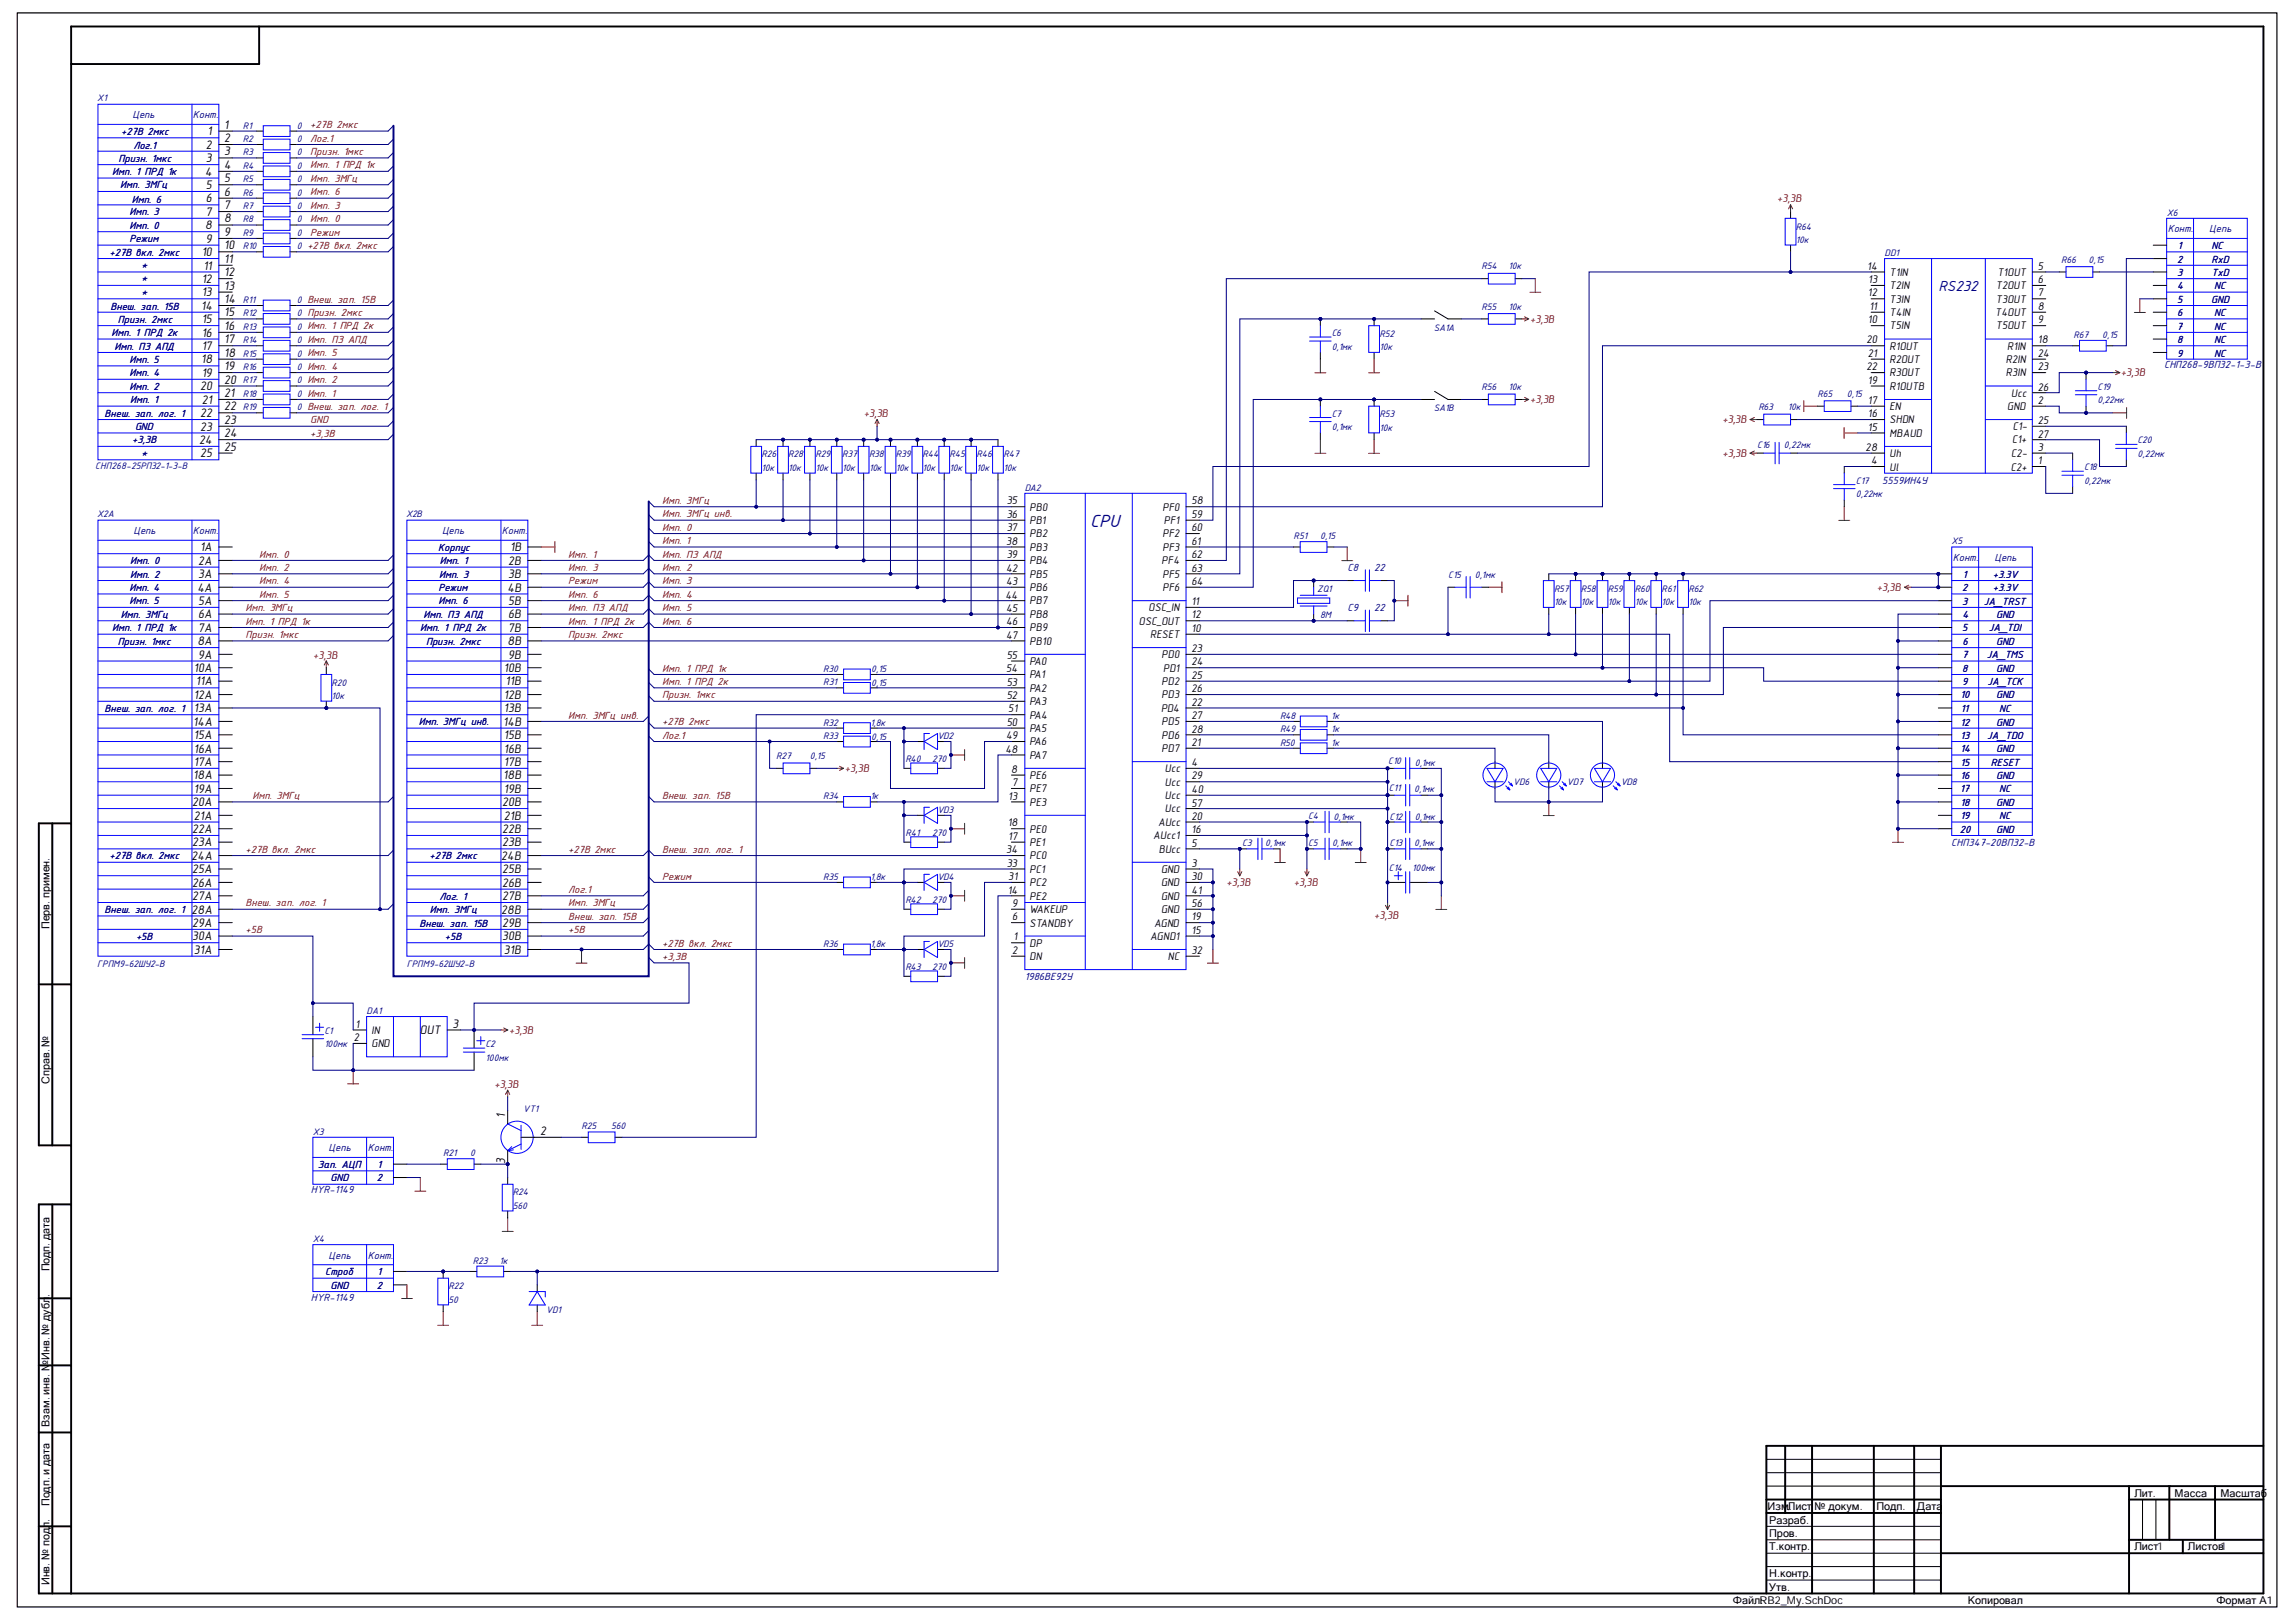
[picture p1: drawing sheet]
<svg xmlns="http://www.w3.org/2000/svg" width="297mm" height="210mm" viewBox="0 0 297 210" stroke-linecap="round" stroke-linejoin="round" font-family="sans-serif">
<defs><g id="words">
<text font-size="2.5" fill="#000080" x="141" y="68.2">CPU</text>
<text font-size="2" fill="#000080" x="250.8" y="37.6">RS232</text>
<g font-size="1.6">
<text x="26.9" y="17.5">1</text>
<text x="29" y="16.6">1</text>
<text x="26.6" y="22.7">4</text>
<text x="26.6" y="19.3">2</text>
<text x="26.6" y="21">3</text>
<text x="29" y="18.4">2</text>
<text x="29" y="20.1">3</text>
<text x="29" y="21.8">4</text>
<text x="29" y="23.6">5</text>
<text x="26.6" y="29.7">8</text>
<text x="26.6" y="24.5">5</text>
<text x="26.6" y="26.2">6</text>
<text x="26.6" y="27.9">7</text>
<text x="29" y="25.3">6</text>
<text x="29" y="27">7</text>
<text x="29" y="28.8">8</text>
<text x="26.1" y="33.2">10</text>
<text x="26.3" y="34.9">11</text>
<text x="26.6" y="31.4">9</text>
<text x="29" y="30.5">9</text>
<text x="29" y="32.3">10</text>
<text x="29" y="34">11</text>
<text x="29" y="35.7">12</text>
<text x="26" y="40.1">14</text>
<text x="26.1" y="36.6">12</text>
<text x="26.1" y="38.4">13</text>
<text x="26.1" y="41.8">15</text>
<text x="29" y="37.5">13</text>
<text x="29" y="39.2">14</text>
<text x="29" y="40.9">15</text>
<text x="26" y="47">18</text>
<text x="26.1" y="43.6">16</text>
<text x="26.1" y="45.3">17</text>
<text x="29" y="42.7">16</text>
<text x="29" y="44.4">17</text>
<text x="29" y="46.1">18</text>
<text x="29" y="47.9">19</text>
<text x="25.9" y="50.5">20</text>
<text x="25.9" y="54">22</text>
<text x="26.1" y="48.8">19</text>
<text x="26.1" y="52.2">21</text>
<text x="29" y="49.6">20</text>
<text x="29" y="51.4">21</text>
<text x="29" y="53.1">22</text>
<text x="25.8" y="57.5">24</text>
<text x="25.9" y="55.7">23</text>
<text x="25.9" y="59.2">25</text>
<text x="29" y="54.8">23</text>
<text x="29" y="56.6">24</text>
<text x="29" y="58.3">25</text>
<text x="25.9" y="71.3">1A</text>
<text x="66" y="71.3">1B</text>
<text x="25.5" y="76.6">4A</text>
<text x="25.6" y="73.1">2A</text>
<text x="25.6" y="74.8">3A</text>
<text x="65.6" y="76.6">4B</text>
<text x="65.7" y="73.1">2B</text>
<text x="65.7" y="74.8">3B</text>
<text x="25.5" y="83.5">8A</text>
<text x="25.6" y="78.3">5A</text>
<text x="25.6" y="80">6A</text>
<text x="25.6" y="81.8">7A</text>
<text x="65.6" y="83.5">8B</text>
<text x="65.7" y="78.3">5B</text>
<text x="65.7" y="80">6B</text>
<text x="65.7" y="81.8">7B</text>
<text x="25.1" y="87">10A</text>
<text x="25.3" y="88.7">11A</text>
<text x="25.6" y="85.2">9A</text>
<text x="65.2" y="87">10B</text>
<text x="65.4" y="88.7">11B</text>
<text x="65.7" y="85.2">9B</text>
<text x="25" y="93.9">14A</text>
<text x="25.1" y="90.4">12A</text>
<text x="25.1" y="92.2">13A</text>
<text x="25.1" y="95.7">15A</text>
<text x="65.1" y="93.9">14B</text>
<text x="65.2" y="90.4">12B</text>
<text x="65.2" y="92.2">13B</text>
<text x="65.2" y="95.7">15B</text>
<text x="25" y="100.9">18A</text>
<text x="25.1" y="97.4">16A</text>
<text x="25.1" y="99.1">17A</text>
<text x="65.1" y="100.9">18B</text>
<text x="65.2" y="97.4">16B</text>
<text x="65.2" y="99.1">17B</text>
<text x="24.9" y="104.3">20A</text>
<text x="24.9" y="107.8">22A</text>
<text x="25.1" y="102.6">19A</text>
<text x="25.1" y="106.1">21A</text>
<text x="65" y="104.3">20B</text>
<text x="65" y="107.8">22B</text>
<text x="65.2" y="102.6">19B</text>
<text x="65.2" y="106.1">21B</text>
<text x="24.8" y="111.3">24A</text>
<text x="24.9" y="109.5">23A</text>
<text x="24.9" y="113">25A</text>
<text x="64.8" y="111.3">24B</text>
<text x="65" y="109.5">23B</text>
<text x="65" y="113">25B</text>
<text x="24.8" y="118.2">28A</text>
<text x="24.9" y="114.8">26A</text>
<text x="24.9" y="116.5">27A</text>
<text x="24.9" y="120">29A</text>
<text x="64.8" y="118.2">28B</text>
<text x="65" y="114.8">26B</text>
<text x="65" y="116.5">27B</text>
<text x="65" y="120">29B</text>
<text x="24.9" y="121.7">30A</text>
<text x="25.1" y="123.4">31A</text>
<text x="65" y="121.7">30B</text>
<text x="65.2" y="123.4">31B</text>
<text x="54.3" y="133.9">OUT</text>
<text x="58.5" y="133">3</text>
<text x="65.4" y="144.7" transform="rotate(-90 65.4 144.7)">1</text>
<text x="69.9" y="146.8">2</text>
<text x="65.4" y="150.6" transform="rotate(-90 65.4 150.6)">3</text>
</g>
<g font-size="1.5" fill="#800000">
<text x="229.9" y="26.2">+3,3В</text>
<text x="198" y="41.8">+3,3В</text>
<text x="111.8" y="54">+3,3В</text>
<text x="198" y="52.2">+3,3В</text>
<text x="274.4" y="48.7">+3,3В</text>
<text x="222.8" y="59.2">+3,3В</text>
<text x="222.8" y="54.8">+3,3В</text>
<text x="242.8" y="76.5">+3,3В</text>
<text x="40.5" y="85.2">+3,3В</text>
<text x="109.3" y="99.9">+3,3В</text>
<text x="158.7" y="114.6">+3,3В</text>
<text x="167.4" y="114.6">+3,3В</text>
<text x="177.8" y="119">+3,3В</text>
<text x="65.9" y="133.8">+3,3В</text>
<text x="64" y="140.8">+3,3В</text>
</g>
<g font-size="1.5">
<text x="241.6" y="34.9">14</text>
<text x="244.4" y="35.7">T1IN</text>
<text x="258.4" y="35.7">T1OUT</text>
<text x="263.6" y="34.9">5</text>
<text x="241.7" y="38.4">12</text>
<text x="241.7" y="41.8">10</text>
<text x="241.7" y="36.6">13</text>
<text x="241.9" y="40.1">11</text>
<text x="244.4" y="37.4">T2IN</text>
<text x="244.4" y="39.2">T3IN</text>
<text x="244.4" y="40.9">T4IN</text>
<text x="258.1" y="40.9">T4OUT</text>
<text x="258.2" y="37.4">T2OUT</text>
<text x="258.2" y="39.2">T3OUT</text>
<text x="263.6" y="36.6">6</text>
<text x="263.6" y="38.4">7</text>
<text x="263.6" y="40.1">8</text>
<text x="263.6" y="41.8">9</text>
<text x="241.5" y="44.4">20</text>
<text x="241.5" y="47.9">22</text>
<text x="241.7" y="46.2">21</text>
<text x="244.4" y="42.6">T5IN</text>
<text x="244.4" y="45.3">R1OUT</text>
<text x="244.4" y="47">R2OUT</text>
<text x="258.2" y="42.6">T5OUT</text>
<text x="259.5" y="47">R2IN</text>
<text x="259.7" y="45.3">R1IN</text>
<text x="263.6" y="44.4">18</text>
<text x="263.6" y="46.2">24</text>
<text x="263.6" y="47.9">23</text>
<text x="241.7" y="49.6">19</text>
<text x="241.7" y="52.3">17</text>
<text x="241.7" y="54">16</text>
<text x="244.4" y="48.7">R3OUT</text>
<text x="244.4" y="50.5">R1OUTB</text>
<text x="244.4" y="53.1">EN</text>
<text x="259.5" y="48.7">R3IN</text>
<text x="259.7" y="53.1">GND</text>
<text x="260.2" y="51.3">Ucc</text>
<text x="263.6" y="50.5">26</text>
<text x="263.6" y="52.3">2</text>
<text x="241.4" y="58.4">28</text>
<text x="241.7" y="55.7">15</text>
<text x="244.4" y="54.8">SHDN</text>
<text x="244.4" y="56.5">MBAUD</text>
<text x="244.4" y="59.2">Uh</text>
<text x="260.2" y="59.2">C2-</text>
<text x="260.3" y="57.4">C1+</text>
<text x="260.4" y="55.6">C1-</text>
<text x="263.6" y="54.9">25</text>
<text x="263.6" y="56.6">27</text>
<text x="263.6" y="58.4">3</text>
<text x="130.2" y="65.3">35</text>
<text x="154.1" y="65.3">58</text>
<text x="242.1" y="60.1">4</text>
<text x="244.4" y="60.9">Ul</text>
<text x="260.1" y="60.9">C2+</text>
<text x="263.6" y="60.1">1</text>
<text x="130.2" y="70.5">38</text>
<text x="130.2" y="67">36</text>
<text x="130.2" y="68.7">37</text>
<text x="133.2" y="66.1">PB0</text>
<text x="133.2" y="67.8">PB1</text>
<text x="133.2" y="69.6">PB2</text>
<text x="133.2" y="71.3">PB3</text>
<text x="150.4" y="66.1">PF0</text>
<text x="150.4" y="69.6">PF2</text>
<text x="150.4" y="71.3">PF3</text>
<text x="150.6" y="67.8">PF1</text>
<text x="154.1" y="67">59</text>
<text x="154.1" y="68.7">60</text>
<text x="154.1" y="70.5">61</text>
<text x="130.1" y="77.5">44</text>
<text x="130.2" y="74">42</text>
<text x="130.2" y="75.7">43</text>
<text x="130.2" y="72.2">39</text>
<text x="133.2" y="73">PB4</text>
<text x="133.2" y="74.7">PB5</text>
<text x="133.2" y="76.5">PB6</text>
<text x="150.3" y="73">PF4</text>
<text x="150.4" y="74.7">PF5</text>
<text x="150.4" y="76.5">PF6</text>
<text x="154.1" y="72.2">62</text>
<text x="154.1" y="74">63</text>
<text x="154.1" y="75.7">64</text>
<text x="130.2" y="79.2">45</text>
<text x="130.2" y="80.9">46</text>
<text x="130.2" y="82.6">47</text>
<text x="133.2" y="78.2">PB7</text>
<text x="133.2" y="80">PB8</text>
<text x="133.2" y="81.7">PB9</text>
<text x="133.2" y="83.5">PB10</text>
<text x="147.3" y="80.8">OSC_OUT</text>
<text x="148.6" y="79.1">OSC_IN</text>
<text x="148.8" y="82.6">RESET</text>
<text x="154.1" y="78.3">11</text>
<text x="154.1" y="80">12</text>
<text x="154.1" y="81.8">10</text>
<text x="130.2" y="87">54</text>
<text x="130.2" y="85.3">55</text>
<text x="130.2" y="88.7">53</text>
<text x="133.2" y="86">PA0</text>
<text x="133.2" y="87.8">PA1</text>
<text x="133.2" y="89.5">PA2</text>
<text x="150.3" y="85.2">PD0</text>
<text x="150.3" y="88.7">PD2</text>
<text x="150.5" y="86.9">PD1</text>
<text x="154.1" y="84.4">23</text>
<text x="154.1" y="86.1">24</text>
<text x="154.1" y="87.8">25</text>
<text x="154.1" y="89.6">26</text>
<text x="130.2" y="95.7">49</text>
<text x="130.2" y="90.5">52</text>
<text x="130.2" y="93.9">50</text>
<text x="130.4" y="92.2">51</text>
<text x="133.2" y="91.3">PA3</text>
<text x="133.2" y="93">PA4</text>
<text x="133.2" y="94.7">PA5</text>
<text x="150.2" y="92.1">PD4</text>
<text x="150.3" y="90.4">PD3</text>
<text x="150.3" y="93.8">PD5</text>
<text x="150.3" y="95.6">PD6</text>
<text x="154.1" y="91.3">22</text>
<text x="154.1" y="93">27</text>
<text x="154.1" y="94.8">28</text>
<text x="130.1" y="97.4">48</text>
<text x="130.8" y="100">8</text>
<text x="131" y="101.8">7</text>
<text x="133.2" y="96.5">PA6</text>
<text x="133.2" y="98.2">PA7</text>
<text x="133.2" y="100.8">PE6</text>
<text x="150.3" y="97.3">PD7</text>
<text x="150.7" y="99.9">Ucc</text>
<text x="150.7" y="101.7">Ucc</text>
<text x="154.1" y="96.6">21</text>
<text x="154.1" y="99.1">4</text>
<text x="154.1" y="100.9">29</text>
<text x="130.4" y="106.9">18</text>
<text x="130.4" y="103.5">13</text>
<text x="133.2" y="107.8">PE0</text>
<text x="133.2" y="104.3">PE3</text>
<text x="133.2" y="102.6">PE7</text>
<text x="149.8" y="106.9">AUcc</text>
<text x="150.7" y="103.4">Ucc</text>
<text x="150.7" y="105.1">Ucc</text>
<text x="154.1" y="102.6">40</text>
<text x="154.1" y="104.4">57</text>
<text x="154.1" y="106.1">20</text>
<text x="154.1" y="107.8">16</text>
<text x="130.2" y="110.4">34</text>
<text x="130.2" y="112.1">33</text>
<text x="130.4" y="113.9">31</text>
<text x="130.4" y="108.7">17</text>
<text x="133.2" y="111.2">PC0</text>
<text x="133.2" y="112.9">PC1</text>
<text x="133.2" y="109.5">PE1</text>
<text x="149.2" y="108.6">AUcc1</text>
<text x="149.9" y="110.4">BUcc</text>
<text x="150.2" y="112.9">GND</text>
<text x="154.1" y="109.6">5</text>
<text x="154.1" y="112.1">3</text>
<text x="154.1" y="113.9">30</text>
<text x="130.4" y="115.7">14</text>
<text x="131" y="117.4">9</text>
<text x="131" y="119.1">6</text>
<text x="133.2" y="114.7">PC2</text>
<text x="133.2" y="116.4">PE2</text>
<text x="133.2" y="118.1">WAKEUP</text>
<text x="133.2" y="119.9">STANDBY</text>
<text x="149.3" y="119.9">AGND</text>
<text x="150.2" y="114.7">GND</text>
<text x="150.2" y="116.4">GND</text>
<text x="150.2" y="118.1">GND</text>
<text x="154.1" y="115.7">41</text>
<text x="154.1" y="117.4">56</text>
<text x="154.1" y="119.1">19</text>
<text x="131" y="123.4">2</text>
<text x="131.1" y="121.7">1</text>
<text x="133.2" y="122.5">DP</text>
<text x="133.2" y="124.2">DN</text>
<text x="148.8" y="121.7">AGND1</text>
<text x="151.1" y="124.2">NC</text>
<text x="154.1" y="120.9">15</text>
<text x="154.1" y="123.4">32</text>
<text x="45.8" y="134.8">2</text>
<text x="46" y="133">1</text>
<text x="48.1" y="133.8">IN</text>
<text x="48.1" y="135.5">GND</text>
</g>
<g font-size="1.4" fill="#000080">
<text x="15.7" y="17.4">+27В 2мкс</text>
<text x="17.1" y="15.3">Цепь</text>
<text x="25" y="15.3">Конт.</text>
<text x="14.5" y="22.7">Имп. 1 ПРД 1к</text>
<text x="15.3" y="21">Призн. 1мкс</text>
<text x="17.3" y="19.2">Лог.1</text>
<text x="15.6" y="24.4">Имп. 3МГц</text>
<text x="16.8" y="27.9">Имп. 3</text>
<text x="16.8" y="29.6">Имп. 0</text>
<text x="17" y="26.3">Имп. 6</text>
<text x="14.2" y="33.1">+27В вкл. 2мкс</text>
<text x="16.8" y="31.4">Режим</text>
<text x="18.3" y="34.8">*</text>
<text x="280.4" y="30.1">Конт.</text>
<text x="281.7" y="34">2</text>
<text x="281.7" y="35.7">3</text>
<text x="281.8" y="32.2">1</text>
<text x="285.8" y="30.1">Цепь</text>
<text x="286.1" y="32.2">NC</text>
<text x="286.1" y="34">RxD</text>
<text x="286.1" y="35.7">TxD</text>
<text x="14.3" y="40.1">Внеш. зап. 15В</text>
<text x="15.2" y="41.8">Призн. 2мкс</text>
<text x="18.3" y="36.5">*</text>
<text x="18.3" y="38.3">*</text>
<text x="281.7" y="37.4">4</text>
<text x="281.7" y="39.2">5</text>
<text x="281.7" y="40.9">6</text>
<text x="286.1" y="39.2">GND</text>
<text x="286.4" y="37.4">NC</text>
<text x="286.4" y="40.9">NC</text>
<text x="14.4" y="43.5">Имп. 1 ПРД 2к</text>
<text x="14.8" y="45.3">Имп. ПЗ АПД</text>
<text x="16.8" y="47">Имп. 5</text>
<text x="280" y="47.7">СНП268-9ВП32-1-3-В</text>
<text x="281.6" y="42.7">7</text>
<text x="281.7" y="44.4">8</text>
<text x="281.7" y="46.1">9</text>
<text x="286.4" y="42.7">NC</text>
<text x="286.4" y="44.4">NC</text>
<text x="286.4" y="46.1">NC</text>
<text x="13.5" y="53.9">Внеш. зап. лог. 1</text>
<text x="16.8" y="48.7">Имп. 4</text>
<text x="16.8" y="50.5">Имп. 2</text>
<text x="16.8" y="52.2">Имп. 1</text>
<text x="17.1" y="57.4">+3,3В</text>
<text x="17.5" y="55.6">GND</text>
<text x="18.3" y="59.2">*</text>
<text x="243.5" y="62.6">5559ИН4У</text>
<text x="17.3" y="69.1">Цепь</text>
<text x="25" y="69.1">Конт.</text>
<text x="56.7" y="71.3">Корпус</text>
<text x="57.2" y="69.1">Цепь</text>
<text x="64.9" y="69.1">Конт.</text>
<text x="16.8" y="76.5">Имп. 4</text>
<text x="16.8" y="73">Имп. 0</text>
<text x="16.8" y="74.7">Имп. 2</text>
<text x="56.7" y="76.5">Режим</text>
<text x="56.8" y="74.7">Имп. 3</text>
<text x="56.9" y="73">Имп. 1</text>
<text x="174.3" y="73.9">C8</text>
<text x="177.8" y="73.9">22</text>
<text x="252.7" y="72.6">Конт.</text>
<text x="253.8" y="76.5">2</text>
<text x="253.9" y="74.8">1</text>
<text x="257.8" y="74.8">+3.3V</text>
<text x="257.8" y="76.5">+3.3V</text>
<text x="258" y="72.6">Цепь</text>
<text x="14.5" y="81.7">Имп. 1 ПРД 1к</text>
<text x="15.2" y="83.5">Призн. 1мкс</text>
<text x="15.7" y="80">Имп. 3МГц</text>
<text x="16.8" y="78.2">Имп. 5</text>
<text x="54.4" y="81.7">Имп. 1 ПРД 2к</text>
<text x="54.8" y="80">Имп. ПЗ АПД</text>
<text x="55.1" y="83.5">Призн. 2мкс</text>
<text x="56.7" y="78.2">Имп. 6</text>
<text x="174.3" y="79.1">C9</text>
<text x="177.8" y="79.1">22</text>
<text x="253.8" y="78.3">3</text>
<text x="253.8" y="81.7">5</text>
<text x="253.9" y="80">4</text>
<text x="253.9" y="83.5">6</text>
<text x="256.7" y="78.3">JA_TRST</text>
<text x="257.3" y="81.7">JA_TDI</text>
<text x="258.2" y="80">GND</text>
<text x="258.2" y="83.5">GND</text>
<text x="253.8" y="85.2">7</text>
<text x="253.8" y="86.9">8</text>
<text x="253.8" y="88.7">9</text>
<text x="257" y="85.2">JA_TMS</text>
<text x="257.1" y="88.7">JA_TCK</text>
<text x="258.2" y="86.9">GND</text>
<text x="13.5" y="92.1">Внеш. зап. лог. 1</text>
<text x="54.2" y="93.8">Имп. 3МГц инв.</text>
<text x="253.6" y="90.4">10</text>
<text x="253.6" y="93.9">12</text>
<text x="253.6" y="95.6">13</text>
<text x="253.7" y="92.1">11</text>
<text x="257.1" y="95.6">JA_TDO</text>
<text x="258.2" y="90.4">GND</text>
<text x="258.2" y="93.9">GND</text>
<text x="258.7" y="92.1">NC</text>
<text x="253.6" y="97.4">14</text>
<text x="253.6" y="99.1">15</text>
<text x="253.6" y="100.8">16</text>
<text x="257.6" y="99.1">RESET</text>
<text x="258.2" y="97.4">GND</text>
<text x="258.2" y="100.8">GND</text>
<text x="253.5" y="107.8">20</text>
<text x="253.6" y="102.6">17</text>
<text x="253.6" y="104.3">18</text>
<text x="253.6" y="106">19</text>
<text x="258.2" y="104.3">GND</text>
<text x="258.2" y="107.8">GND</text>
<text x="258.7" y="102.6">NC</text>
<text x="258.7" y="106">NC</text>
<text x="14.2" y="111.2">+27В вкл. 2мкс</text>
<text x="55.6" y="111.2">+27В 2мкс</text>
<text x="252.4" y="109.5">СНП347-20ВП32-В</text>
<text x="13.5" y="118.1">Внеш. зап. лог. 1</text>
<text x="54.3" y="119.9">Внеш. зап. 15В</text>
<text x="55.6" y="118.1">Имп. 3МГц</text>
<text x="56.8" y="116.4">Лог. 1</text>
<text x="17.6" y="121.7">+5В</text>
<text x="57.6" y="121.7">+5В</text>
<text x="132.6" y="126.9">1986ВЕ92У</text>
<text x="42.5" y="149">Цепь</text>
<text x="47.6" y="149">Конт.</text>
<text x="40.2" y="154.4">HYR-1149</text>
<text x="41.1" y="151.1">Зап. АЦП</text>
<text x="42.8" y="152.9">GND</text>
<text x="48.8" y="152.9">2</text>
<text x="48.9" y="151.1">1</text>
<text x="42.1" y="165.1">Строб</text>
<text x="42.5" y="162.9">Цепь</text>
<text x="42.8" y="166.8">GND</text>
<text x="47.6" y="162.9">Конт.</text>
<text x="48.8" y="166.8">2</text>
<text x="48.9" y="165.1">1</text>
<text x="40.2" y="168.3">HYR-1149</text>
</g>
<g font-size="1.4" fill="#800000">
<text x="40.1" y="16.6">+27В 2мкс</text>
<text x="40.1" y="23.5">Имп. 3МГц</text>
<text x="40.1" y="21.8">Имп. 1 ПРД 1к</text>
<text x="40.1" y="20.1">Призн. 1мкс</text>
<text x="40.1" y="18.3">Лог.1</text>
<text x="40.1" y="28.8">Имп. 0</text>
<text x="40.1" y="27">Имп. 3</text>
<text x="40.1" y="25.3">Имп. 6</text>
<text x="40.1" y="30.5">Режим</text>
<text x="40.1" y="54.8">GND</text>
<text x="40.1" y="56.5">+3,3В</text>
<text x="85.7" y="65.2">Имп. 3МГц</text>
<text x="85.7" y="66.9">Имп. 3МГц инв.</text>
<text x="85.7" y="70.4">Имп. 1</text>
<text x="85.7" y="68.7">Имп. 0</text>
<text x="33.5" y="73.9">Имп. 2</text>
<text x="33.5" y="75.6">Имп. 4</text>
<text x="33.5" y="77.4">Имп. 5</text>
<text x="33.5" y="72.2">Имп. 0</text>
<text x="73.5" y="75.6">Режим</text>
<text x="73.5" y="77.4">Имп. 6</text>
<text x="73.5" y="72.2">Имп. 1</text>
<text x="73.5" y="73.9">Имп. 3</text>
<text x="85.7" y="72.2">Имп. ПЗ АПД</text>
<text x="85.7" y="73.9">Имп. 2</text>
<text x="85.7" y="75.6">Имп. 3</text>
<text x="85.7" y="77.4">Имп. 4</text>
<text x="31.8" y="79.1">Имп. 3МГц</text>
<text x="31.8" y="80.8">Имп. 1 ПРД 1к</text>
<text x="31.8" y="82.6">Призн. 1мкс</text>
<text x="73.5" y="79.1">Имп. ПЗ АПД</text>
<text x="73.5" y="80.8">Имп. 1 ПРД 2к</text>
<text x="73.5" y="82.6">Призн. 2мкс</text>
<text x="85.7" y="79.1">Имп. 5</text>
<text x="85.7" y="80.8">Имп. 6</text>
<text x="85.7" y="86.9">Имп. 1 ПРД 1к</text>
<text x="85.7" y="88.7">Имп. 1 ПРД 2к</text>
<text x="73.5" y="93">Имп. 3МГц инв.</text>
<text x="85.7" y="90.4">Призн. 1мкс</text>
<text x="85.7" y="93.8">+27В 2мкс</text>
<text x="85.7" y="95.6">Лог.1</text>
<text x="32.7" y="103.4">Имп. 3МГц</text>
<text x="85.7" y="103.4">Внеш. зап. 15В</text>
<text x="31.8" y="110.4">+27В вкл. 2мкс</text>
<text x="73.5" y="110.4">+27В 2мкс</text>
<text x="85.7" y="113.8">Режим</text>
<text x="85.7" y="110.4">Внеш. зап. лог. 1</text>
<text x="31.8" y="117.3">Внеш. зап. лог. 1</text>
<text x="73.5" y="115.6">Лог.1</text>
<text x="73.5" y="117.3">Имп. 3МГц</text>
<text x="73.5" y="119">Внеш. зап. 15В</text>
<text x="31.8" y="120.8">+5В</text>
<text x="73.5" y="120.8">+5В</text>
<text x="85.7" y="122.5">+27В вкл. 2мкс</text>
<text x="85.7" y="124.2">+3,3В</text>
</g>
<g font-size="1.4">
<text x="6.4" y="120.3" transform="rotate(-90 6.4 120.3)">Перв. примен.</text>
<text x="6.4" y="140.2" transform="rotate(-90 6.4 140.2)">Справ. №</text>
<text x="6.4" y="167.8" transform="rotate(-90 6.4 167.8)">.</text>
<text x="6.4" y="164.5" transform="rotate(-90 6.4 164.5)">Подп. дата</text>
<text x="6.4" y="184.7" transform="rotate(-90 6.4 184.7)">Взам. инв. №Инв. № дубл</text>
<text x="6.4" y="194.9" transform="rotate(-90 6.4 194.9)">Подп. и дата</text>
<text x="228.7" y="195.4">ИзмЛист</text>
<text x="228.9" y="197.2">Разраб.</text>
<text x="231.4" y="195.4">.</text>
<text x="234.8" y="195.4">№ докум.</text>
<text x="242.8" y="195.4">Подп.</text>
<text x="248" y="195.4">Дата</text>
<text x="276.1" y="193.7">Лит.</text>
<text x="281.3" y="193.7">Масса</text>
<text x="287.3" y="193.7">Масштаб</text>
<text x="228.9" y="198.9">Пров.</text>
<text x="228.9" y="200.6">Т.контр.</text>
<text x="276.1" y="200.6">Лист1</text>
<text x="283.1" y="200.6">Листов1</text>
<text x="6.4" y="205.2" transform="rotate(-90 6.4 205.2)">Инв. № подл.</text>
<text x="224.2" y="207.6">ФайлRB2_My.SchDoc</text>
<text x="227.7" y="207.6">:</text>
<text x="228.9" y="204.1">Н.контр.</text>
<text x="228.9" y="205.8">Утв.</text>
<text x="254.6" y="207.6">Копировал</text>
<text x="286.7" y="207.6">Формат А1</text>
</g>
<g font-size="1.3" fill="#000080">
<text x="12.6" y="13.1">X1</text>
<text x="31.4" y="16.6">R1</text>
<text x="38.4" y="16.6">0</text>
<text x="31.4" y="18.4">R2</text>
<text x="31.4" y="20.1">R3</text>
<text x="31.4" y="21.8">R4</text>
<text x="31.4" y="23.6">R5</text>
<text x="38.4" y="18.4">0</text>
<text x="38.4" y="20.1">0</text>
<text x="38.4" y="21.8">0</text>
<text x="38.4" y="23.6">0</text>
<text x="31.4" y="25.3">R6</text>
<text x="31.4" y="27">R7</text>
<text x="31.4" y="28.8">R8</text>
<text x="38.4" y="25.3">0</text>
<text x="38.4" y="27">0</text>
<text x="38.4" y="28.8">0</text>
<text x="232.3" y="29.7">R64</text>
<text x="280.3" y="27.9">X6</text>
<text x="31.4" y="30.5">R9</text>
<text x="31.4" y="32.3">R10</text>
<text x="38.4" y="30.5">0</text>
<text x="38.4" y="32.3">0 +27В вкл. 2мкс</text>
<text x="191.7" y="34.9">R54</text>
<text x="195.2" y="34.9">10к</text>
<text x="232.3" y="31.4">10к</text>
<text x="243.8" y="33.1">DD1</text>
<text x="266.7" y="34.1">R66</text>
<text x="270.2" y="34">0,15</text>
<text x="31.4" y="39.2">R11</text>
<text x="31.4" y="40.9">R12</text>
<text x="38.4" y="39.2">0 Внеш. зап. 15В</text>
<text x="38.4" y="40.9">0 Призн. 2мкс</text>
<text x="191.7" y="40.1">R55</text>
<text x="195.2" y="40.1">10к</text>
<text x="31.4" y="42.7">R13</text>
<text x="31.4" y="44.4">R14</text>
<text x="31.4" y="46.1">R15</text>
<text x="31.4" y="47.9">R16</text>
<text x="38.4" y="42.7">0 Имп. 1 ПРД 2к</text>
<text x="38.4" y="44.4">0 Имп. ПЗ АПД</text>
<text x="38.4" y="46.1">0 Имп. 5</text>
<text x="38.4" y="47.9">0 Имп. 4</text>
<text x="172.3" y="45.3">0,1мк</text>
<text x="172.3" y="43.5">C6</text>
<text x="178.5" y="45.3">10к</text>
<text x="178.5" y="43.6">R52</text>
<text x="185.5" y="42.8">SA1A</text>
<text x="268.3" y="43.7">R67</text>
<text x="272" y="43.7">0,15</text>
<text x="31.4" y="49.6">R17</text>
<text x="31.4" y="51.4">R18</text>
<text x="31.4" y="53.1">R19</text>
<text x="38.4" y="49.6">0 Имп. 2</text>
<text x="38.4" y="51.4">0 Имп. 1</text>
<text x="38.4" y="53.1">0 Внеш. зап. лог. 1</text>
<text x="172.3" y="53.9">C7</text>
<text x="178.5" y="54">R53</text>
<text x="185.5" y="53.2">SA1B</text>
<text x="191.7" y="50.5">R56</text>
<text x="195.2" y="50.5">10к</text>
<text x="227.5" y="53.1">R63</text>
<text x="231.3" y="53.1">10к</text>
<text x="235.1" y="51.4">R65</text>
<text x="238.9" y="51.4">0,15</text>
<text x="271.3" y="52.2">0,22мк</text>
<text x="271.3" y="50.5">C19</text>
<text x="98.5" y="59.2">R26</text>
<text x="102" y="59.2">R28</text>
<text x="105.5" y="59.2">R29</text>
<text x="109" y="59.2">R37</text>
<text x="112.4" y="59.2">R38</text>
<text x="115.9" y="59.2">R39</text>
<text x="119.4" y="59.2">R44</text>
<text x="122.8" y="59.2">R45</text>
<text x="126.3" y="59.2">R46</text>
<text x="129.8" y="59.2">R47</text>
<text x="172.3" y="55.6">0,1мк</text>
<text x="178.5" y="55.8">10к</text>
<text x="227.3" y="58">C16</text>
<text x="230.8" y="58">0,22мк</text>
<text x="276.5" y="59.2">0,22мк</text>
<text x="276.5" y="57.4">C20</text>
<text x="12.3" y="60.7">СНП268-25РП32-1-3-В</text>
<text x="98.5" y="61">10к</text>
<text x="102" y="61">10к</text>
<text x="105.5" y="61">10к</text>
<text x="109" y="61">10к</text>
<text x="112.4" y="61">10к</text>
<text x="115.9" y="61">10к</text>
<text x="119.4" y="61">10к</text>
<text x="122.8" y="61">10к</text>
<text x="126.3" y="61">10к</text>
<text x="129.8" y="61">10к</text>
<text x="132.6" y="63.5">DA2</text>
<text x="240.1" y="64.4">0,22мк</text>
<text x="240.1" y="62.6">C17</text>
<text x="269.6" y="62.6">0,22мк</text>
<text x="269.6" y="60.8">C18</text>
<text x="12.6" y="66.9">X2A</text>
<text x="52.5" y="66.9">X2B</text>
<text x="167.3" y="69.8">R51</text>
<text x="170.8" y="69.8">0,15</text>
<text x="252.5" y="70.4">X5</text>
<text x="170.4" y="76.6">ZQ1</text>
<text x="187.3" y="74.8">C15</text>
<text x="190.8" y="74.8">0,1мк</text>
<text x="201" y="76.6">R57</text>
<text x="204.5" y="76.6">R58</text>
<text x="208" y="76.6">R59</text>
<text x="211.5" y="76.6">R60</text>
<text x="215" y="76.6">R61</text>
<text x="218.4" y="76.6">R62</text>
<text x="170.8" y="80">8М</text>
<text x="201" y="78.3">10к</text>
<text x="204.5" y="78.3">10к</text>
<text x="208" y="78.3">10к</text>
<text x="211.5" y="78.3">10к</text>
<text x="215" y="78.3">10к</text>
<text x="218.4" y="78.3">10к</text>
<text x="42.9" y="88.7">R20</text>
<text x="106.5" y="88.7">R31</text>
<text x="106.5" y="87">R30</text>
<text x="112.7" y="88.7">0,15</text>
<text x="112.7" y="87">0,15</text>
<text x="42.9" y="90.5">10к</text>
<text x="106.5" y="93.9">R32</text>
<text x="106.5" y="95.6">R33</text>
<text x="112.6" y="93.9">1,8к</text>
<text x="112.7" y="95.7">0,15</text>
<text x="121.3" y="95.6">VD2</text>
<text x="165.6" y="93">R48</text>
<text x="165.6" y="94.8">R49</text>
<text x="172.2" y="93">1к</text>
<text x="172.2" y="94.8">1к</text>
<text x="100.4" y="98.2">R27</text>
<text x="104.8" y="98.2">0,15</text>
<text x="117.1" y="98.6">R40</text>
<text x="120.6" y="98.6">270</text>
<text x="165.6" y="96.5">R50</text>
<text x="172.2" y="96.5">1к</text>
<text x="179.6" y="98.9">C10</text>
<text x="183" y="99.1">0,1мк</text>
<text x="195.8" y="101.6">VD6</text>
<text x="202.7" y="101.6">VD7</text>
<text x="209.7" y="101.6">VD8</text>
<text x="106.5" y="103.4">R34</text>
<text x="112.6" y="103.4">1к</text>
<text x="121.3" y="105.2">VD3</text>
<text x="169.2" y="106">C4</text>
<text x="172.5" y="106.1">0,1мк</text>
<text x="179.7" y="102.4">C11</text>
<text x="179.8" y="106.1">C12</text>
<text x="182.9" y="102.6">0,1мк</text>
<text x="183" y="106.1">0,1мк</text>
<text x="106.5" y="113.9">R35</text>
<text x="112.6" y="113.9">1,8к</text>
<text x="117.1" y="108.1">R41</text>
<text x="120.6" y="108.1">270</text>
<text x="121.3" y="113.9">VD4</text>
<text x="160.7" y="109.4">C3</text>
<text x="163.7" y="109.4">0,1мк</text>
<text x="169.2" y="109.4">C5</text>
<text x="172.3" y="109.5">0,1мк</text>
<text x="179.7" y="112.7">C14</text>
<text x="179.8" y="109.5">C13</text>
<text x="182.7" y="112.7">100мк</text>
<text x="182.9" y="109.5">0,1мк</text>
<text x="117.1" y="116.8">R42</text>
<text x="120.6" y="116.8">270</text>
<text x="12.6" y="125.1">ГРПМ9-62ШУ2-В</text>
<text x="52.6" y="125.2">ГРПМ9-62ШУ2-В</text>
<text x="106.5" y="122.5">R36</text>
<text x="112.6" y="122.5">1,8к</text>
<text x="117.1" y="125.5">R43</text>
<text x="120.6" y="125.5">270</text>
<text x="121.3" y="122.5">VD5</text>
<text x="47.4" y="131.2">DA1</text>
<text x="42" y="135.5">100мк</text>
<text x="42" y="133.8">C1</text>
<text x="62.8" y="137.3">100мк</text>
<text x="62.8" y="135.5">C2</text>
<text x="67.7" y="143.9">VT1</text>
<text x="40.5" y="146.8">X3</text>
<text x="57.3" y="149.6">R21</text>
<text x="60.8" y="149.6">0</text>
<text x="75.2" y="146.2">R25</text>
<text x="79.1" y="146.2">560</text>
<text x="66.4" y="154.7">R24</text>
<text x="40.5" y="160.7">X4</text>
<text x="66.4" y="156.5">560</text>
<text x="58" y="166.8">R22</text>
<text x="61.2" y="163.5">R23</text>
<text x="64.6" y="163.5">1к</text>
<text x="58" y="168.6">50</text>
<text x="70.6" y="169.9">VD1</text>
</g>
</g></defs>
<path d="M2.2 1.7h292.4v206.2h-292.4zM228.5 188.9h22.6M228.5 190.6h22.6M228.5 192.3h22.6M228.5 197.5h22.6M228.5 199.3h22.6M277.2 194.1v5.2M278.9 194.1v5.2M228.5 201h22.6M228.5 202.7h22.6M228.5 204.5h22.6" fill="none" stroke="#000" stroke-width=".13"/>
<g fill="none" stroke="#000" stroke-width=".25">
<path d="M33.5 3.4v4.9h-24.3M6.8 106.6v41.6M9.2 106.6h-4.2v41.6h4.2M5 127.4h4.2M6.8 155.9v50.3M9.2 155.9h-4.2v50.3h287.8v-202.8h-283.6v202.8M5 176.7h4.2M5 168h4.2M5 197.5h4.2M5 185.4h4.2M228.5 194.1h22.6M228.5 195.8h22.6"/>
<path d="M231 187.1v8.7M234.4 187.1v19.1M242.4 187.1v19.1M247.6 187.1v19.1M251.1 187.1v19.1M251.1 192.3h41.7M275.4 192.3v13.9M275.4 194.1h17.4M275.4 199.3h17.4M280.7 192.3v7M282.4 199.3v1.7M286.6 192.3v7"/>
<path d="M292.8 187.1h-64.3v19.1M251.1 201h41.7"/>
</g>
<path d="M70 70.8h1.8M71.8 70.1v1.4M42.2 85.5l-.3 .6M42.2 85.5l.3 .6M42.2 85.5v.9M74.5 124.6h1.4M75.2 122.9v1.7" fill="none" stroke="#800000" stroke-width=".13"/>
<circle cx="75.2" cy="122.9" r=".18" fill="#000080"/>
<circle cx="75.2" cy="122.9" r=".18" fill="none" stroke="#000080" stroke-width=".13"/>
<path d="M45.7 138.5v1.8M64.8 133.3h.9M65.2 133l.5 .3M65.7 133.3l-.5 .3M45 140.3h1.4" fill="none" stroke="#800000" stroke-width=".13"/>
<circle cx="45.7" cy="138.5" r=".18" fill="#000080"/>
<g fill="none" stroke="#000080" stroke-width=".13">
<path d="M50.9 49.3l-.7 .7M50.9 51l-.7 .7M50.9 73.6l-.7 .7M50.9 75.3l-.7 .7M50.9 77l-.7 .7M50.9 78.8l-.7 .7M83.9 71.8l-.7 .7M83.9 73.6l-.7 .7M83.9 75.3l-.7 .7M83.9 77l-.7 .7M83.9 78.8l-.7 .7M50.9 80.5l-.7 .7"/>
<path d="M50.9 82.2l-.7 .7M83.9 80.5l-.7 .7M83.9 92.7l-.7 .7M50.9 117l-.7 .7M50.9 110l-.7 .7M50.9 103.1l-.7 .7M83.9 110l-.7 .7M83.9 115.2l-.7 .7M83.9 118.7l-.7 .7M83.9 117l-.7 .7M83.9 120.4l-.7 .7M83.9 122.2l-.7 .7"/>
<circle cx="45.7" cy="138.5" r=".18"/>
</g>
<path d="M180.4 77.7h1.7M182.1 77v1.4" fill="none" stroke="#800000" stroke-width=".13"/>
<circle cx="180.4" cy="77.7" r=".18" fill="#000080"/>
<g fill="none" stroke="#000080" stroke-width=".13">
<path d="M83.9 64.9l.7 .7M83.9 66.6l.7 .7M83.9 70.1l.7 .7M83.9 71.8l.7 .7M83.9 73.6l.7 .7M83.9 75.3l.7 .7M83.9 77l.7 .7M83.9 78.8l.7 .7M83.9 80.5l.7 .7"/>
<circle cx="180.4" cy="77.7" r=".18"/>
</g>
<path d="M113.5 54.3l-.3 .5M113.5 54.3l.2 .5M113.5 54.3v.9M160.1 112.8l.3 .5M160.4 112.5v.8M160.7 112.8l-.3 .5M164.9 111.6h1.4M165.6 109.9v1.7M175.3 111.6h1.4M176 109.9v1.7M156.2 124.6h1.4M156.9 122.9v1.7" fill="none" stroke="#800000" stroke-width=".13"/>
<circle cx="176" cy="109.9" r=".18" fill="#000080"/>
<circle cx="176" cy="109.9" r=".18" fill="none" stroke="#000080" stroke-width=".13"/>
<path d="M168.8 112.8l.3 .5M169.1 112.5v.8M169.3 112.8l-.2 .5M179.2 117.2l.3 .5M179.5 116.8v.9M179.8 117.2l-.3 .5M185.8 117.7h1.4M186.5 115.9v1.8M199.7 105.5h1.4M200.4 103.8v1.7" fill="none" stroke="#800000" stroke-width=".13"/>
<path d="M193.4 98.6v.8M200.4 98.6v.8M207.3 98.6v.8M193.4 101.2v.8M200.4 101.2v.8M207.3 101.2v.8M45.7 133.3h1.7M45.7 135h1.7M57.9 133.3h1.7" fill="none" stroke="#000" stroke-width=".13"/>
<g fill="none" stroke="#00f" stroke-width=".13">
<path d="M192.4 99.4h2.1l-1.1 1.8zM199.3 99.4h2.1l-1 1.8zM206.3 99.4h2.1l-1.1 1.8zM192.4 101.2h2.1M194.8 101.7l.5 .5M195 102l.3 .2M195.2 101.2l.5 .5M195.2 101.9l.1 .3M195.3 101.5l.4 .2M195.5 101.3l.2 .4M195.5 101.5l.2 .2M199.3 101.2h2.1"/>
<path d="M201.8 101.7l.5 .5M201.9 102l.4 .2M202.1 101.2l.5 .5M202.1 101.9l.2 .3M202.3 101.5l.3 .2M202.5 101.3l.1 .4M202.5 101.5l.1 .2M206.3 101.2h2.1M208.7 101.7l.5 .5M208.9 102l.3 .2M209.1 101.2l.5 .5M209.1 101.9l.1 .3"/>
<path d="M209.2 101.5l.4 .2M209.4 101.3l.2 .4M47.4 131.6h10.5v5.2h-10.5zM50.9 131.6v5.2M54.4 131.6v5.2"/>
<circle cx="193.4" cy="100.3" r="1.56"/>
<circle cx="200.4" cy="100.3" r="1.56"/>
<circle cx="207.3" cy="100.3" r="1.56"/>
</g>
<circle cx="200.4" cy="103.8" r=".18" fill="#000080"/>
<circle cx="200.4" cy="103.8" r=".18" fill="none" stroke="#000080" stroke-width=".13"/>
<path d="M168.2 70.1h3.5v1.4h-3.5zM40.5 147.2h10.4v6.1h-10.4zM40.5 151.5h10.4M40.5 149.8h10.4M47.4 147.2v6.1M40.5 161.1h10.4v6h-10.4zM40.5 165.4h10.4M40.5 163.7h10.4M47.4 161.1v6" fill="none" stroke="#00f" stroke-width=".13"/>
<path d="M167.3 70.8h.9M171.7 70.8h.9M50.9 150.7h1.7M50.9 152.4h1.7M50.9 164.5h1.7M50.9 166.3h1.7" fill="none" stroke="#000" stroke-width=".13"/>
<g fill="none" stroke="#800000" stroke-width=".13">
<path d="M173.6 72.6h1.4M174.3 70.8v1.8M53.7 154.1h1.4M54.4 152.4v1.7M65 159.4h1.4M65.7 141.1v.9M65.7 157.6v1.8M65.7 141.1l-.3 .5M65.7 141.1l.2 .5M51.9 168h1.4M52.6 166.3v1.7M56.6 171.5h1.4"/>
<path d="M57.3 169.7v1.8M68.8 171.5h1.4M69.5 169.7v1.8"/>
</g>
<circle cx="250.8" cy="74.3" r=".18" fill="#000080"/>
<circle cx="250.8" cy="74.3" r=".18" fill="none" stroke="#000080" stroke-width=".13"/>
<circle cx="250.8" cy="76" r=".18" fill="#000080"/>
<circle cx="250.8" cy="76" r=".18" fill="none" stroke="#000080" stroke-width=".13"/>
<path d="M252.5 70.8h10.4v37.3h-10.4zM252.5 75.1h10.4M252.5 73.4h10.4M252.5 76.9h10.4M252.5 78.6h10.4M256 70.8v37.3M252.5 80.3h10.4M252.5 82.1h10.4M252.5 85.5h10.4M252.5 87.3h10.4M252.5 89h10.4M252.5 83.8h10.4" fill="none" stroke="#00f" stroke-width=".13"/>
<path d="M250.8 74.3h1.7" fill="none" stroke="#000" stroke-width=".13"/>
<circle cx="250.8" cy="74.3" r=".18" fill="#000080"/>
<circle cx="250.8" cy="74.3" r=".18" fill="none" stroke="#000080" stroke-width=".13"/>
<path d="M250.8 76h1.7" fill="none" stroke="#000" stroke-width=".13"/>
<circle cx="250.8" cy="76" r=".18" fill="#000080"/>
<circle cx="250.8" cy="76" r=".18" fill="none" stroke="#000080" stroke-width=".13"/>
<g fill="none" stroke="#000" stroke-width=".13">
<path d="M250.8 77.7h1.7M250.8 79.5h1.7M250.8 81.2h1.7M250.8 82.9h1.7M250.8 84.7h1.7M250.8 86.4h1.7M250.8 88.2h1.7M250.8 89.9h1.7M250.8 91.6h1.7M250.8 93.4h1.7M250.8 95.1h1.7M250.8 96.8h1.7"/>
<path d="M250.8 98.6h1.7M250.8 100.3h1.7M250.8 102h1.7M250.8 103.8h1.7M250.8 105.5h1.7M250.8 107.2h1.7"/>
</g>
<path d="M252.5 92.5h10.4M252.5 90.8h10.4M252.5 94.2h10.4M252.5 96h10.4M252.5 97.7h10.4M252.5 99.4h10.4M252.5 102.9h10.4M252.5 104.6h10.4M252.5 106.4h10.4M252.5 101.2h10.4" fill="none" stroke="#00f" stroke-width=".13"/>
<path d="M244.8 109h1.5M245.6 107.2v1.8" fill="none" stroke="#800000" stroke-width=".13"/>
<circle cx="245.6" cy="107.2" r=".18" fill="#000080"/>
<circle cx="245.6" cy="107.2" r=".18" fill="none" stroke="#000080" stroke-width=".13"/>
<path d="M246.4 76l.5 .3M246.4 76h.9M246.9 75.7l-.5 .3" fill="none" stroke="#800000" stroke-width=".13"/>
<path d="M200.4 74.3v.8M200.4 78.6v.9" fill="none" stroke="#000" stroke-width=".13"/>
<path d="M199.7 75.1h1.4v3.5h-1.4z" fill="none" stroke="#00f" stroke-width=".13"/>
<circle cx="203.8" cy="74.3" r=".18" fill="#000080"/>
<circle cx="203.8" cy="74.3" r=".18" fill="none" stroke="#000080" stroke-width=".13"/>
<path d="M203.8 74.3v.8M203.8 78.6v.9" fill="none" stroke="#000" stroke-width=".13"/>
<circle cx="203.8" cy="74.3" r=".18" fill="#000080"/>
<circle cx="203.8" cy="74.3" r=".18" fill="none" stroke="#000080" stroke-width=".13"/>
<path d="M203.2 75.1h1.3v3.5h-1.3z" fill="none" stroke="#00f" stroke-width=".13"/>
<circle cx="207.3" cy="74.3" r=".18" fill="#000080"/>
<circle cx="207.3" cy="74.3" r=".18" fill="none" stroke="#000080" stroke-width=".13"/>
<path d="M207.3 74.3v.8M207.3 78.6v.9" fill="none" stroke="#000" stroke-width=".13"/>
<circle cx="207.3" cy="74.3" r=".18" fill="#000080"/>
<circle cx="207.3" cy="74.3" r=".18" fill="none" stroke="#000080" stroke-width=".13"/>
<path d="M206.6 75.1h1.4v3.5h-1.4z" fill="none" stroke="#00f" stroke-width=".13"/>
<circle cx="210.8" cy="74.3" r=".18" fill="#000080"/>
<circle cx="210.8" cy="74.3" r=".18" fill="none" stroke="#000080" stroke-width=".13"/>
<path d="M210.8 74.3v.8M210.8 78.6v.9" fill="none" stroke="#000" stroke-width=".13"/>
<circle cx="210.8" cy="74.3" r=".18" fill="#000080"/>
<circle cx="210.8" cy="74.3" r=".18" fill="none" stroke="#000080" stroke-width=".13"/>
<path d="M210.1 75.1h1.4v3.5h-1.4z" fill="none" stroke="#00f" stroke-width=".13"/>
<circle cx="214.3" cy="74.3" r=".18" fill="#000080"/>
<circle cx="214.3" cy="74.3" r=".18" fill="none" stroke="#000080" stroke-width=".13"/>
<path d="M214.3 74.3v.8M214.3 78.6v.9" fill="none" stroke="#000" stroke-width=".13"/>
<circle cx="214.3" cy="74.3" r=".18" fill="#000080"/>
<circle cx="214.3" cy="74.3" r=".18" fill="none" stroke="#000080" stroke-width=".13"/>
<path d="M213.6 75.1h1.4v3.5h-1.4z" fill="none" stroke="#00f" stroke-width=".13"/>
<circle cx="217.7" cy="74.3" r=".18" fill="#000080"/>
<circle cx="217.7" cy="74.3" r=".18" fill="none" stroke="#000080" stroke-width=".13"/>
<path d="M217.7 74.3v.8M217.7 78.6v.9" fill="none" stroke="#000" stroke-width=".13"/>
<circle cx="217.7" cy="74.3" r=".18" fill="#000080"/>
<circle cx="217.7" cy="74.3" r=".18" fill="none" stroke="#000080" stroke-width=".13"/>
<path d="M236 51.9h3.5v1.3h-3.5zM268.1 59.5v1.5M273.7 58h2.8M273.7 57.5h2.8M275.1 56v1.5M275.1 58v1.5M217 75.1h1.4v3.5h-1.4zM266.8 61.5h2.7M266.8 61h2.7M268.1 61.5v1.5" fill="none" stroke="#00f" stroke-width=".13"/>
<path d="M226.4 58.6l.6 .3M226.4 58.6h.9M227 58.4l-.6 .2M233.4 51.9v1.4M233.4 52.6h1.7M238.6 55.3v1.4M238.6 56h1.7M237.9 67.3h1.4M238.6 65.6v1.7" fill="none" stroke="#800000" stroke-width=".13"/>
<path d="M235.1 52.6h.9M239.5 52.6h.8M268.1 58.6v.9M275.1 55.2v.8M275.1 59.5v.9M268.1 63v.8" fill="none" stroke="#000" stroke-width=".13"/>
<circle cx="269.9" cy="53.4" r=".18" fill="#000080"/>
<circle cx="269.9" cy="53.4" r=".18" fill="none" stroke="#000080" stroke-width=".13"/>
<circle cx="269.9" cy="48.2" r=".18" fill="#000080"/>
<circle cx="269.9" cy="48.2" r=".18" fill="none" stroke="#000080" stroke-width=".13"/>
<path d="M269.9 52.6v.8" fill="none" stroke="#000" stroke-width=".13"/>
<circle cx="269.9" cy="53.4" r=".18" fill="#000080"/>
<circle cx="269.9" cy="53.4" r=".18" fill="none" stroke="#000080" stroke-width=".13"/>
<path d="M269.9 48.2v.9" fill="none" stroke="#000" stroke-width=".13"/>
<circle cx="269.9" cy="48.2" r=".18" fill="#000080"/>
<circle cx="269.9" cy="48.2" r=".18" fill="none" stroke="#000080" stroke-width=".13"/>
<g fill="none" stroke="#00f" stroke-width=".13">
<path d="M267.3 34.5h3.5v1.4h-3.5zM280.3 28.3h10.4v18.2h-10.4zM280.3 32.6h10.4M280.3 30.9h10.4M280.3 34.3h10.4M280.3 36.1h10.4M280.3 37.8h10.4M280.3 39.5h10.4M283.8 28.3v18.2M268.5 51.1h2.8M268.5 50.6h2.8M269 44h3.5v1.4h-3.5z"/>
<path d="M269.9 49.1v1.5M269.9 51.1v1.5M280.3 43h10.4M280.3 44.7h10.4M280.3 41.3h10.4M132.6 63.8h20.8v61.7h-20.8zM140.4 63.8v61.7M146.5 63.8v61.7M146.5 77.7h6.9M132.6 84.7h7.8M132.6 99.4h7.8M146.5 83.8h6.9"/>
<path d="M146.5 98.6h6.9M132.6 105.5h7.8M132.6 116.8h7.8M146.5 111.6h6.9M132.6 121.1h7.8M146.5 122.9h6.9"/>
</g>
<path d="M276.8 38.7v1.7M226.4 54.3l.6 .3M226.4 54.3h.9M227 54l-.6 .3M273.4 53.4h1.7M273.4 48.2h.8M273.7 48l.5 .2M274.2 48.2l-.5 .3M275.1 52.7v1.4M276.1 40.4h1.4" fill="none" stroke="#800000" stroke-width=".13"/>
<g fill="none" stroke="#000" stroke-width=".13">
<path d="M266.4 35.2h.9M270.8 35.2h.8M278.6 35.2h1.7M278.6 31.7h1.7M278.6 33.5h1.7M278.6 36.9h1.7M278.6 38.7h1.7M268.1 44.7h.9M272.5 44.7h.9M278.6 40.4h1.7M278.6 42.1h1.7M278.6 43.9h1.7"/>
<path d="M278.6 45.6h1.7M130.8 65.6h1.8M130.8 67.3h1.8M130.8 69h1.8M130.8 70.8h1.8M130.8 72.5h1.8M130.8 74.3h1.8M130.8 76h1.8M130.8 77.7h1.8M130.8 79.5h1.8M153.4 65.6h1.8M153.4 67.3h1.8"/>
<path d="M153.4 69h1.8M153.4 70.8h1.8M153.4 72.5h1.8M153.4 74.3h1.8M153.4 76h1.8M153.4 78.6h1.8M130.8 81.2h1.8M130.8 82.9h1.8M130.8 85.5h1.8M130.8 87.3h1.8M130.8 89h1.8M130.8 90.8h1.8"/>
<path d="M130.8 92.5h1.8M130.8 94.2h1.8M130.8 96h1.8M130.8 97.7h1.8M153.4 80.3h1.8M153.4 82.1h1.8M153.4 84.7h1.8M153.4 86.4h1.8M153.4 88.1h1.8M153.4 89.9h1.8M153.4 91.6h1.8M153.4 93.4h1.8"/>
<path d="M153.4 95.1h1.8M153.4 96.8h1.8M153.4 99.4h1.8M130.8 110.7h1.8M130.8 112.5h1.8M130.8 114.2h1.8M130.8 107.2h1.8M130.8 109h1.8M130.8 115.9h1.8M130.8 103.8h1.8M130.8 100.3h1.8M130.8 102h1.8"/>
<path d="M130.8 117.7h1.8M130.8 119.4h1.8M153.4 112.5h1.8M153.4 114.2h1.8M153.4 115.9h1.8M153.4 117.7h1.8M153.4 119.4h1.8M153.4 101.2h1.8M153.4 102.9h1.8M153.4 104.6h1.8M153.4 106.4h1.8M153.4 108.1h1.8"/>
<path d="M153.4 109.9h1.8M130.8 122h1.8M130.8 123.7h1.8M153.4 123.7h1.8M153.4 121.1h1.8"/>
</g>
<circle cx="57.3" cy="164.5" r=".18" fill="#000080"/>
<circle cx="57.3" cy="164.5" r=".18" fill="none" stroke="#000080" stroke-width=".13"/>
<path d="M57.3 164.5v.9" fill="none" stroke="#000" stroke-width=".13"/>
<circle cx="57.3" cy="164.5" r=".18" fill="#000080"/>
<circle cx="57.3" cy="164.5" r=".18" fill="none" stroke="#000080" stroke-width=".13"/>
<path d="M57 150.7h.9M61.3 150.7h.9M65.7 152.4v.9M65.7 156.7v.9M75.2 147.2h.9M79.6 147.2h.8M57.3 168.9v.8M60.8 164.5h.9M65.2 164.5h.8M69.5 166.3v.8M69.5 168.9v.8" fill="none" stroke="#000" stroke-width=".13"/>
<path d="M57.9 150h3.4v1.3h-3.4zM65 153.3h1.4v3.4h-1.4zM76.1 146.5h3.5v1.4h-3.5zM56.6 165.4h1.4v3.5h-1.4zM61.7 163.8h3.5v1.4h-3.5zM68.5 167.1h2v.7M69.5 167.1l1 1.8h-2z" fill="none" stroke="#00f" stroke-width=".13"/>
<circle cx="65.7" cy="150.6" r=".18" fill="#000080"/>
<circle cx="65.7" cy="150.6" r=".18" fill="none" stroke="#000080" stroke-width=".13"/>
<path d="M65.7 148.9v1.8M69.2 147.2h3.4" fill="none" stroke="#000" stroke-width=".13"/>
<g fill="none" stroke="#00f" stroke-width=".13">
<path d="M65.7 145.4l1.7 .9M66.2 148.4l-.5 .5M66.4 148.8l-.7 .1M67.4 145.6v3.1M67.4 148l-1.7 .9"/>
<circle cx="66.9" cy="147.2" r="2.09"/>
</g>
<circle cx="65.7" cy="150.6" r=".18" fill="#000080"/>
<circle cx="65.7" cy="150.6" r=".18" fill="none" stroke="#000080" stroke-width=".13"/>
<path d="M65.7 143.7v1.7M67.4 147.2h1.8" fill="none" stroke="#000" stroke-width=".13"/>
<circle cx="61.3" cy="133.3" r=".18" fill="#000080"/>
<circle cx="61.3" cy="133.3" r=".18" fill="none" stroke="#000080" stroke-width=".13"/>
<path d="M61.7 134.7h1M62.2 134.2v1" fill="none" stroke="#00f" stroke-width=".13"/>
<path d="M61.3 133.3v2.3" fill="none" stroke="#000" stroke-width=".13"/>
<circle cx="61.3" cy="133.3" r=".18" fill="#000080"/>
<circle cx="61.3" cy="133.3" r=".18" fill="none" stroke="#000080" stroke-width=".13"/>
<path d="M40.5 131.6v2.3M40.5 134.4v2.4M61.3 136.2v2.3" fill="none" stroke="#000" stroke-width=".13"/>
<path d="M39.1 133.9h2.8M39.1 134.4h2.8M40.8 132.9h1.1M41.3 132.4v1.1M59.9 135.6h2.8M59.9 136.2h2.8" fill="none" stroke="#00f" stroke-width=".13"/>
<circle cx="160.4" cy="109.8" r=".18" fill="#000080"/>
<circle cx="160.4" cy="109.8" r=".18" fill="none" stroke="#000080" stroke-width=".13"/>
<path d="M160.4 109.9h.9" fill="none" stroke="#000" stroke-width=".13"/>
<circle cx="160.4" cy="109.8" r=".18" fill="#000080"/>
<circle cx="160.4" cy="109.8" r=".18" fill="none" stroke="#000080" stroke-width=".13"/>
<path d="M164.7 109.9h.9" fill="none" stroke="#000" stroke-width=".13"/>
<path d="M161.3 109.9h1.4M162.7 108.5v2.7M163.3 108.5v2.7M163.3 109.9h1.4" fill="none" stroke="#00f" stroke-width=".13"/>
<circle cx="169.1" cy="109.9" r=".18" fill="#000080"/>
<circle cx="169.1" cy="109.9" r=".18" fill="none" stroke="#000080" stroke-width=".13"/>
<path d="M169.1 109.9h.9" fill="none" stroke="#000" stroke-width=".13"/>
<circle cx="169.1" cy="109.9" r=".18" fill="#000080"/>
<circle cx="169.1" cy="109.9" r=".18" fill="none" stroke="#000080" stroke-width=".13"/>
<path d="M173.4 109.9h.9" fill="none" stroke="#000" stroke-width=".13"/>
<path d="M170 109.9h1.4M171.4 108.5v2.7M171.9 108.5v2.7M172 109.9h1.4" fill="none" stroke="#00f" stroke-width=".13"/>
<circle cx="169.1" cy="106.4" r=".18" fill="#000080"/>
<circle cx="169.1" cy="106.4" r=".18" fill="none" stroke="#000080" stroke-width=".13"/>
<path d="M169.1 106.4h.9" fill="none" stroke="#000" stroke-width=".13"/>
<circle cx="169.1" cy="106.4" r=".18" fill="#000080"/>
<circle cx="169.1" cy="106.4" r=".18" fill="none" stroke="#000080" stroke-width=".13"/>
<path d="M173.4 106.4h.9" fill="none" stroke="#000" stroke-width=".13"/>
<path d="M170 106.4h1.4M171.4 105v2.8M171.9 105v2.8M172 106.4h1.4" fill="none" stroke="#00f" stroke-width=".13"/>
<circle cx="179.5" cy="109.9" r=".18" fill="#000080"/>
<circle cx="179.5" cy="109.9" r=".18" fill="none" stroke="#000080" stroke-width=".13"/>
<path d="M179.5 109.9h.9" fill="none" stroke="#000" stroke-width=".13"/>
<circle cx="179.5" cy="109.9" r=".18" fill="#000080"/>
<circle cx="179.5" cy="109.9" r=".18" fill="none" stroke="#000080" stroke-width=".13"/>
<path d="M183.9 109.9h.8" fill="none" stroke="#000" stroke-width=".13"/>
<path d="M180.4 109.9h1.5M181.9 108.5v2.7M182.4 108.5v2.7M182.4 109.9h1.5" fill="none" stroke="#00f" stroke-width=".13"/>
<circle cx="179.5" cy="106.4" r=".18" fill="#000080"/>
<circle cx="179.5" cy="106.4" r=".18" fill="none" stroke="#000080" stroke-width=".13"/>
<path d="M179.5 106.4h.9" fill="none" stroke="#000" stroke-width=".13"/>
<circle cx="179.5" cy="106.4" r=".18" fill="#000080"/>
<circle cx="179.5" cy="106.4" r=".18" fill="none" stroke="#000080" stroke-width=".13"/>
<path d="M183.9 106.4h.8" fill="none" stroke="#000" stroke-width=".13"/>
<path d="M180.4 106.4h1.5M181.9 105v2.8M182.4 105v2.8M182.4 106.4h1.5" fill="none" stroke="#00f" stroke-width=".13"/>
<circle cx="179.5" cy="102.9" r=".18" fill="#000080"/>
<circle cx="179.5" cy="102.9" r=".18" fill="none" stroke="#000080" stroke-width=".13"/>
<path d="M179.5 102.9h.9" fill="none" stroke="#000" stroke-width=".13"/>
<circle cx="179.5" cy="102.9" r=".18" fill="#000080"/>
<circle cx="179.5" cy="102.9" r=".18" fill="none" stroke="#000080" stroke-width=".13"/>
<path d="M183.9 102.9h.8" fill="none" stroke="#000" stroke-width=".13"/>
<path d="M180.4 102.9h1.5M181.9 101.5v2.8M182.4 101.5v2.8M182.4 102.9h1.5" fill="none" stroke="#00f" stroke-width=".13"/>
<circle cx="179.5" cy="99.4" r=".18" fill="#000080"/>
<circle cx="179.5" cy="99.4" r=".18" fill="none" stroke="#000080" stroke-width=".13"/>
<path d="M179.5 99.4h.9" fill="none" stroke="#000" stroke-width=".13"/>
<circle cx="179.5" cy="99.4" r=".18" fill="#000080"/>
<circle cx="179.5" cy="99.4" r=".18" fill="none" stroke="#000080" stroke-width=".13"/>
<path d="M167.3 93.4h.9M167.3 95.1h.9M167.3 96.8h.9M171.7 93.4h.9M171.7 95.1h.9M171.7 96.8h.9M183.9 99.4h.8M179.5 114.2h2.4M182.4 114.2h2.3" fill="none" stroke="#000" stroke-width=".13"/>
<path d="M168.2 92.7h3.5v1.4h-3.5zM168.2 94.4h3.5v1.4h-3.5zM168.2 96.1h3.5v1.4h-3.5zM180.4 99.4h1.5M181.9 98v2.8M182.4 98v2.8M182.4 99.4h1.5M180.4 113.3h1M180.9 112.8v1M181.9 112.8v2.8M182.4 112.8v2.8" fill="none" stroke="#00f" stroke-width=".13"/>
<circle cx="169.9" cy="80.3" r=".18" fill="#000080"/>
<circle cx="169.9" cy="80.3" r=".18" fill="none" stroke="#000080" stroke-width=".13"/>
<circle cx="169.9" cy="75.1" r=".18" fill="#000080"/>
<circle cx="169.9" cy="75.1" r=".18" fill="none" stroke="#000080" stroke-width=".13"/>
<path d="M170 79.5v.8" fill="none" stroke="#000" stroke-width=".13"/>
<circle cx="169.9" cy="80.3" r=".18" fill="#000080"/>
<circle cx="169.9" cy="80.3" r=".18" fill="none" stroke="#000080" stroke-width=".13"/>
<path d="M170 75.1v.9" fill="none" stroke="#000" stroke-width=".13"/>
<circle cx="169.9" cy="75.1" r=".18" fill="#000080"/>
<circle cx="169.9" cy="75.1" r=".18" fill="none" stroke="#000080" stroke-width=".13"/>
<g fill="none" stroke="#00f" stroke-width=".13">
<path d="M231 28.3h1.3v3.4h-1.3zM243.8 33.5h19.1v27.7h-19.1zM249.9 33.5v27.7M256.8 33.5v27.7M228.2 58.6h1.5M228.2 53.6h3.4v1.4h-3.4zM229.7 57.2v2.8M230.2 57.2v2.8M230.2 58.6h1.4M243.8 43.9h6.1M243.8 51.7h6.1M243.8 57.8h6.1"/>
<path d="M256.8 43.9h6.1M256.8 50h6.1M256.8 54.3h6.1M167.9 77.4h4.1v.7h-4.1zM168.2 77h3.5M168.2 78.4h3.5M170 76v1M170 78.4v1.1M237.2 63.2h2.8M237.2 62.7h2.8M238.6 61.2v1.5M238.6 63.2v1.5"/>
</g>
<g fill="none" stroke="#000" stroke-width=".13">
<path d="M231.6 27.4v.9M231.6 31.7v.9M242.1 35.2h1.7M242.1 36.9h1.7M242.1 38.7h1.7M262.9 35.2h1.8M262.9 36.9h1.8M262.9 38.7h1.8M183.9 41.3h1.7M183.9 51.7h1.7M185.6 40.2l1.7 1.1h1.8M185.6 50.7l1.7 1h1.8"/>
<path d="M227.3 58.6h.9M227.3 54.3h.9M231.6 58.6h.9M231.6 54.3h.9M242.1 58.6h1.7M242.1 54.3h1.7M242.1 40.4h1.7M242.1 42.1h1.7M242.1 44.7h1.7M242.1 46.5h1.7M242.1 48.2h1.7M242.1 50h1.7"/>
<path d="M242.1 52.6h1.7M242.1 56h1.7M262.9 58.6h1.8M262.9 40.4h1.8M262.9 42.1h1.8M262.9 44.7h1.8M262.9 46.5h1.8M262.9 48.2h1.8M262.9 52.6h1.8M262.9 50.8h1.8M262.9 55.2h1.8M262.9 56.9h1.8"/>
<path d="M238.6 60.4v.8M238.6 64.7v.9M242.1 60.4h1.7M262.9 60.4h1.8"/>
</g>
<path d="M231.6 26.5l-.2 .5M231.6 26.5l.3 .5M231.6 26.5v.9" fill="none" stroke="#800000" stroke-width=".13"/>
<circle cx="177.8" cy="41.3" r=".18" fill="#000080"/>
<circle cx="177.8" cy="41.3" r=".18" fill="none" stroke="#000080" stroke-width=".13"/>
<path d="M177.8 41.3v.8" fill="none" stroke="#000" stroke-width=".13"/>
<circle cx="177.8" cy="41.3" r=".18" fill="#000080"/>
<circle cx="177.8" cy="41.3" r=".18" fill="none" stroke="#000080" stroke-width=".13"/>
<path d="M177.8 45.6v.9" fill="none" stroke="#000" stroke-width=".13"/>
<path d="M177.1 42.1h1.4v3.5h-1.4z" fill="none" stroke="#00f" stroke-width=".13"/>
<path d="M177.1 48.2h1.4M177.8 46.5v1.7" fill="none" stroke="#800000" stroke-width=".13"/>
<circle cx="177.8" cy="51.7" r=".18" fill="#000080"/>
<circle cx="177.8" cy="51.7" r=".18" fill="none" stroke="#000080" stroke-width=".13"/>
<path d="M177.8 51.7v.9" fill="none" stroke="#000" stroke-width=".13"/>
<circle cx="177.8" cy="51.7" r=".18" fill="#000080"/>
<circle cx="177.8" cy="51.7" r=".18" fill="none" stroke="#000080" stroke-width=".13"/>
<path d="M177.8 56v.9" fill="none" stroke="#000" stroke-width=".13"/>
<path d="M177.1 52.6h1.4v3.4h-1.4z" fill="none" stroke="#00f" stroke-width=".13"/>
<path d="M197.9 37.8h1.4M198.6 36.1v1.7M177.1 58.7h1.4M177.8 56.9v1.8M196.9 51.7h.9M196.9 41.3h.9M197.2 51.4l.6 .3M197.2 41l.6 .3M197.8 51.7l-.6 .3M197.8 41.3l-.6 .2" fill="none" stroke="#800000" stroke-width=".13"/>
<circle cx="170.8" cy="51.7" r=".18" fill="#000080"/>
<circle cx="170.8" cy="51.7" r=".18" fill="none" stroke="#000080" stroke-width=".13"/>
<path d="M170.8 51.7v.9M170.8 56v.9" fill="none" stroke="#000" stroke-width=".13"/>
<circle cx="170.8" cy="51.7" r=".18" fill="#000080"/>
<circle cx="170.8" cy="51.7" r=".18" fill="none" stroke="#000080" stroke-width=".13"/>
<path d="M169.4 54.6h2.8M169.4 54h2.8M170.8 52.6v1.4M170.8 54.6v1.4" fill="none" stroke="#00f" stroke-width=".13"/>
<path d="M170.1 58.7h1.4M170.1 48.2h1.4M170.8 46.5v1.7M170.8 56.9v1.8" fill="none" stroke="#800000" stroke-width=".13"/>
<circle cx="170.8" cy="41.3" r=".18" fill="#000080"/>
<circle cx="170.8" cy="41.3" r=".18" fill="none" stroke="#000080" stroke-width=".13"/>
<path d="M170.8 41.3v.8M170.8 45.6v.9" fill="none" stroke="#000" stroke-width=".13"/>
<circle cx="170.8" cy="41.3" r=".18" fill="#000080"/>
<circle cx="170.8" cy="41.3" r=".18" fill="none" stroke="#000080" stroke-width=".13"/>
<path d="M169.4 44.1h2.8M169.4 43.6h2.8M170.8 42.1v1.5M170.8 44.1v1.5" fill="none" stroke="#00f" stroke-width=".13"/>
<circle cx="42.2" cy="91.6" r=".18" fill="#000080"/>
<circle cx="42.2" cy="91.6" r=".18" fill="none" stroke="#000080" stroke-width=".13"/>
<path d="M42.2 86.4v.9M42.2 90.8v.8" fill="none" stroke="#000" stroke-width=".13"/>
<circle cx="42.2" cy="91.6" r=".18" fill="#000080"/>
<circle cx="42.2" cy="91.6" r=".18" fill="none" stroke="#000080" stroke-width=".13"/>
<path d="M192.6 35.4h3.4v1.4h-3.4zM128.4 57.8h1.4v3.4h-1.4zM41.5 87.3h1.4v3.4h-1.4z" fill="none" stroke="#00f" stroke-width=".13"/>
<path d="M191.7 36.1h.8M196 36.1h.9M129.1 56.9v.9M129.1 61.2v.9" fill="none" stroke="#000" stroke-width=".13"/>
<circle cx="125.6" cy="56.9" r=".18" fill="#000080"/>
<circle cx="125.6" cy="56.9" r=".18" fill="none" stroke="#000080" stroke-width=".13"/>
<path d="M125.6 56.9v.9" fill="none" stroke="#000" stroke-width=".13"/>
<circle cx="125.6" cy="56.9" r=".18" fill="#000080"/>
<circle cx="125.6" cy="56.9" r=".18" fill="none" stroke="#000080" stroke-width=".13"/>
<path d="M125.6 61.2v.9" fill="none" stroke="#000" stroke-width=".13"/>
<path d="M124.9 57.8h1.4v3.4h-1.4z" fill="none" stroke="#00f" stroke-width=".13"/>
<circle cx="122.2" cy="56.9" r=".18" fill="#000080"/>
<circle cx="122.2" cy="56.9" r=".18" fill="none" stroke="#000080" stroke-width=".13"/>
<path d="M122.2 56.9v.9" fill="none" stroke="#000" stroke-width=".13"/>
<circle cx="122.2" cy="56.9" r=".18" fill="#000080"/>
<circle cx="122.2" cy="56.9" r=".18" fill="none" stroke="#000080" stroke-width=".13"/>
<path d="M122.2 61.2v.9" fill="none" stroke="#000" stroke-width=".13"/>
<path d="M121.5 57.8h1.4v3.4h-1.4z" fill="none" stroke="#00f" stroke-width=".13"/>
<circle cx="118.7" cy="56.9" r=".18" fill="#000080"/>
<circle cx="118.7" cy="56.9" r=".18" fill="none" stroke="#000080" stroke-width=".13"/>
<path d="M118.7 56.9v.9" fill="none" stroke="#000" stroke-width=".13"/>
<circle cx="118.7" cy="56.9" r=".18" fill="#000080"/>
<circle cx="118.7" cy="56.9" r=".18" fill="none" stroke="#000080" stroke-width=".13"/>
<path d="M118.7 61.2v.9" fill="none" stroke="#000" stroke-width=".13"/>
<path d="M118 57.8h1.4v3.4h-1.4z" fill="none" stroke="#00f" stroke-width=".13"/>
<circle cx="115.2" cy="56.9" r=".18" fill="#000080"/>
<circle cx="115.2" cy="56.9" r=".18" fill="none" stroke="#000080" stroke-width=".13"/>
<path d="M115.2 56.9v.9" fill="none" stroke="#000" stroke-width=".13"/>
<circle cx="115.2" cy="56.9" r=".18" fill="#000080"/>
<circle cx="115.2" cy="56.9" r=".18" fill="none" stroke="#000080" stroke-width=".13"/>
<path d="M115.2 61.2v.9" fill="none" stroke="#000" stroke-width=".13"/>
<path d="M114.5 57.8h1.4v3.4h-1.4z" fill="none" stroke="#00f" stroke-width=".13"/>
<circle cx="111.7" cy="56.9" r=".18" fill="#000080"/>
<circle cx="111.7" cy="56.9" r=".18" fill="none" stroke="#000080" stroke-width=".13"/>
<path d="M111.7 56.9v.9" fill="none" stroke="#000" stroke-width=".13"/>
<circle cx="111.7" cy="56.9" r=".18" fill="#000080"/>
<circle cx="111.7" cy="56.9" r=".18" fill="none" stroke="#000080" stroke-width=".13"/>
<path d="M111.7 61.2v.9" fill="none" stroke="#000" stroke-width=".13"/>
<path d="M111 57.8h1.4v3.4h-1.4z" fill="none" stroke="#00f" stroke-width=".13"/>
<circle cx="108.3" cy="56.9" r=".18" fill="#000080"/>
<circle cx="108.3" cy="56.9" r=".18" fill="none" stroke="#000080" stroke-width=".13"/>
<path d="M108.3 56.9v.9" fill="none" stroke="#000" stroke-width=".13"/>
<circle cx="108.3" cy="56.9" r=".18" fill="#000080"/>
<circle cx="108.3" cy="56.9" r=".18" fill="none" stroke="#000080" stroke-width=".13"/>
<path d="M108.3 61.2v.9" fill="none" stroke="#000" stroke-width=".13"/>
<path d="M107.6 57.8h1.4v3.4h-1.4z" fill="none" stroke="#00f" stroke-width=".13"/>
<circle cx="104.8" cy="56.9" r=".18" fill="#000080"/>
<circle cx="104.8" cy="56.9" r=".18" fill="none" stroke="#000080" stroke-width=".13"/>
<path d="M104.8 56.9v.9" fill="none" stroke="#000" stroke-width=".13"/>
<circle cx="104.8" cy="56.9" r=".18" fill="#000080"/>
<circle cx="104.8" cy="56.9" r=".18" fill="none" stroke="#000080" stroke-width=".13"/>
<path d="M104.8 61.2v.9" fill="none" stroke="#000" stroke-width=".13"/>
<path d="M104.1 57.8h1.4v3.4h-1.4z" fill="none" stroke="#00f" stroke-width=".13"/>
<circle cx="101.3" cy="56.9" r=".18" fill="#000080"/>
<circle cx="101.3" cy="56.9" r=".18" fill="none" stroke="#000080" stroke-width=".13"/>
<path d="M101.3 56.9v.9" fill="none" stroke="#000" stroke-width=".13"/>
<circle cx="101.3" cy="56.9" r=".18" fill="#000080"/>
<circle cx="101.3" cy="56.9" r=".18" fill="none" stroke="#000080" stroke-width=".13"/>
<path d="M97.8 56.9v.9M97.8 61.2v.9M101.3 61.2v.9M116.9 99.4h.9M118.7 96h.9M121.3 96h.9M121.3 99.4h.9" fill="none" stroke="#000" stroke-width=".13"/>
<path d="M97.1 57.8h1.4v3.4h-1.4zM100.6 57.8h1.4v3.4h-1.4zM117.8 98.7h3.5v1.4h-3.5zM119.6 96l1.7-1.1v2.1zM120.2 94.9h-.6v2.1" fill="none" stroke="#00f" stroke-width=".13"/>
<path d="M123 97.7h1.8M124.8 97v1.4" fill="none" stroke="#800000" stroke-width=".13"/>
<circle cx="123" cy="97.7" r=".18" fill="#000080"/>
<circle cx="123" cy="97.7" r=".18" fill="none" stroke="#000080" stroke-width=".13"/>
<g fill="none" stroke="#000" stroke-width=".13">
<path d="M100.4 99.4h.9M104.8 99.4h.8M108.3 94.2h.8M108.3 96h.8M108.3 89h.8M108.3 87.3h.8M112.6 94.2h.9M112.6 96h.9M112.6 89h.9M112.6 87.3h.9M116.9 117.7h.9M118.7 114.2h.9"/>
<path d="M121.3 114.2h.9M121.3 117.7h.9"/>
</g>
<path d="M101.3 98.7h3.5v1.4h-3.5zM109.1 93.5h3.5v1.4h-3.5zM109.1 95.3h3.5v1.4h-3.5zM109.1 88.3h3.5v1.4h-3.5zM109.1 86.6h3.5v1.4h-3.5zM117.8 117h3.5v1.4h-3.5zM119.6 114.2l1.7-1.1v2.1zM120.2 113.1h-.6v2.1" fill="none" stroke="#00f" stroke-width=".13"/>
<path d="M108.3 99.4h.8M108.6 99.2l.5 .2M109.1 99.4l-.5 .3M123 115.9h1.8M124.8 115.2v1.4" fill="none" stroke="#800000" stroke-width=".13"/>
<circle cx="123" cy="115.9" r=".18" fill="#000080"/>
<circle cx="123" cy="115.9" r=".18" fill="none" stroke="#000080" stroke-width=".13"/>
<path d="M108.3 114.2h.8M112.6 114.2h.9M116.9 126.3h.9M118.7 122.9h.9M121.3 122.9h.9M121.3 126.3h.9" fill="none" stroke="#000" stroke-width=".13"/>
<path d="M109.1 113.5h3.5v1.4h-3.5zM117.8 125.7h3.5v1.3h-3.5zM119.6 122.9l1.7-1.1v2.1zM120.2 121.8h-.6v2.1" fill="none" stroke="#00f" stroke-width=".13"/>
<path d="M123 124.6h1.8M124.8 123.9v1.4" fill="none" stroke="#800000" stroke-width=".13"/>
<circle cx="123" cy="124.6" r=".18" fill="#000080"/>
<g fill="none" stroke="#000080" stroke-width=".13">
<path d="M83.9 95.3l.7 .7M83.9 93.5l.7 .7M83.9 90.1l.7 .7M83.9 88.3l.7 .7M83.9 86.6l.7 .7M83.9 110l.7 .7M83.9 113.5l.7 .7M83.9 122.2l.7 .7"/>
<circle cx="123" cy="124.6" r=".18"/>
</g>
<path d="M116.9 109h.9M118.7 105.5h.9M121.3 105.5h.9M121.3 109h.9M108.3 122.9h.8M112.6 122.9h.9" fill="none" stroke="#000" stroke-width=".13"/>
<path d="M117.8 108.3h3.5v1.4h-3.5zM119.6 105.5l1.7-1v2.1zM120.2 104.5h-.6v2.1M109.1 122.2h3.5v1.4h-3.5z" fill="none" stroke="#00f" stroke-width=".13"/>
<path d="M123 107.2h1.8M124.8 106.5v1.5" fill="none" stroke="#800000" stroke-width=".13"/>
<circle cx="123" cy="107.2" r=".18" fill="#000080"/>
<g fill="none" stroke="#000080" stroke-width=".13">
<path d="M50.9 71.8l-.7 .7M83.9 68.4l.7 .6M83.9 103.1l.7 .7M45.7 135v3.5h15.6M83.9 123.9l.7 .7"/>
<circle cx="123" cy="107.2" r=".18"/>
</g>
<g fill="none" stroke="#000" stroke-width=".13">
<path d="M33.2 17h.8M33.2 18.7h.8M37.5 17h.9M37.5 18.7h.9M33.2 20.4h.8M33.2 22.2h.8M33.2 23.9h.8M33.2 25.6h.8M33.2 27.4h.8M33.2 29.1h.8M33.2 30.9h.8M33.2 32.6h.8"/>
<path d="M33.2 39.5h.8M37.5 20.4h.9M37.5 22.2h.9M37.5 23.9h.9M37.5 25.6h.9M37.5 27.4h.9M37.5 29.1h.9M37.5 30.9h.9M37.5 32.6h.9M37.5 39.5h.9M33.2 41.3h.8M33.2 43h.8"/>
<path d="M33.2 44.7h.8M33.2 46.5h.8M33.2 48.2h.8M37.5 41.3h.9M37.5 43h.9M37.5 44.7h.9M37.5 46.5h.9M37.5 48.2h.9M191.7 51.7h.8M191.7 41.3h.8M196 51.7h.9M196 41.3h.9"/>
<path d="M28.3 76h1.7M28.3 70.8h1.7M28.3 72.5h1.7M28.3 74.3h1.7M28.3 77.7h1.7M28.3 79.5h1.7M68.3 76h1.7M68.3 70.8h1.7M68.3 72.5h1.7M68.3 74.3h1.7M68.3 77.7h1.7M68.3 79.5h1.7"/>
<path d="M174.3 75.1h.9M178.6 75.1h.9M187.3 76h.9M191.7 76h.8M28.3 81.2h1.7M28.3 82.9h1.7M28.3 84.7h1.7M28.3 86.4h1.7M28.3 88.1h1.7M28.3 89.9h1.7M28.3 91.6h1.7M28.3 93.4h1.7"/>
<path d="M28.3 95.1h1.7M28.3 96.8h1.7M28.3 98.6h1.7M68.3 81.2h1.7M68.3 82.9h1.7M68.3 84.7h1.7M68.3 86.4h1.7M68.3 88.1h1.7M68.3 89.9h1.7M68.3 91.6h1.7M68.3 93.4h1.7M68.3 95.1h1.7"/>
<path d="M68.3 96.8h1.7M68.3 98.6h1.7M174.3 80.3h.9M178.6 80.3h.9M28.3 103.8h1.7M28.3 100.3h1.7M28.3 102h1.7M28.3 105.5h1.7M28.3 107.2h1.7M28.3 109h1.7M28.3 110.7h1.7M28.3 112.5h1.7"/>
<path d="M28.3 114.2h1.7M28.3 115.9h1.7M28.3 117.7h1.7M28.3 119.4h1.7M68.3 103.8h1.7M68.3 100.3h1.7M68.3 102h1.7M68.3 105.5h1.7M68.3 107.2h1.7M68.3 109h1.7M68.3 110.7h1.7M68.3 112.5h1.7"/>
<path d="M68.3 114.2h1.7M68.3 115.9h1.7M68.3 117.7h1.7M68.3 119.4h1.7M108.3 103.8h.8M112.6 103.8h.9M28.3 121.1h1.7M28.3 122.9h1.7M68.3 121.1h1.7M68.3 122.9h1.7"/>
</g>
<g fill="none" stroke="#00f" stroke-width=".13">
<path d="M34.1 16.3h3.4v1.4h-3.4zM34.1 18h3.4v1.4h-3.4zM34.1 19.7h3.4v1.4h-3.4zM34.1 21.5h3.4v1.4h-3.4zM34.1 23.2h3.4v1.4h-3.4zM34.1 25h3.4v1.3h-3.4zM34.1 26.7h3.4v1.4h-3.4zM34.1 28.4h3.4v1.4h-3.4zM34.1 30.2h3.4v1.3h-3.4zM34.1 31.9h3.4v1.4h-3.4zM34.1 38.8h3.4v1.4h-3.4zM34.1 40.6h3.4v1.4h-3.4z"/>
<path d="M34.1 42.3h3.4v1.4h-3.4zM34.1 44h3.4v1.4h-3.4zM34.1 45.8h3.4v1.4h-3.4zM34.1 47.5h3.4v1.4h-3.4zM192.6 51h3.4v1.4h-3.4zM192.6 40.6h3.4v1.4h-3.4zM12.7 75.1h15.6M12.7 69.9h15.6M12.7 71.7h15.6M12.7 73.4h15.6M12.7 76.9h15.6M12.7 78.6h15.6"/>
<path d="M12.7 67.3h15.6v56.4h-15.6zM24.8 67.3v56.4M52.6 67.3h15.7v56.4h-15.7zM52.6 75.1h15.7M52.6 69.9h15.7M52.6 71.7h15.7M52.6 73.4h15.7M52.6 76.9h15.7M52.6 78.6h15.7M64.8 67.3v56.4M175.2 75.1h1.4M176.6 73.7v2.8"/>
<path d="M176.6 79v2.7M177.2 73.7v2.8M177.2 79v2.7M177.2 75.1h1.4M188.2 76h1.5M189.7 74.6v2.8M190.2 74.6v2.8M190.2 76h1.5M12.7 80.3h15.6M12.7 82.1h15.6M12.7 83.8h15.6M12.7 85.5h15.6"/>
<path d="M12.7 87.3h15.6M12.7 89h15.6M12.7 90.8h15.6M12.7 92.5h15.6M12.7 94.2h15.6M12.7 96h15.6M12.7 97.7h15.6M12.7 99.4h15.6M52.6 80.3h15.7M52.6 82.1h15.7M52.6 83.8h15.7M52.6 85.5h15.7"/>
<path d="M52.6 87.3h15.7M52.6 89h15.7M52.6 90.8h15.7M52.6 92.5h15.7M52.6 94.2h15.7M52.6 96h15.7M52.6 97.7h15.7M52.6 99.4h15.7M175.2 80.3h1.4M177.2 80.3h1.4M12.7 101.2h15.6M12.7 102.9h15.6"/>
<path d="M12.7 104.6h15.6M12.7 106.4h15.6M12.7 108.1h15.6M12.7 109.9h15.6M12.7 111.6h15.6M12.7 113.3h15.6M12.7 115.1h15.6M12.7 116.8h15.6M12.7 118.5h15.6M52.6 101.2h15.7M52.6 102.9h15.7M52.6 104.6h15.7"/>
<path d="M52.6 106.4h15.7M52.6 108.1h15.7M52.6 109.9h15.7M52.6 111.6h15.7M52.6 113.3h15.7M52.6 115.1h15.7M52.6 116.8h15.7M52.6 118.5h15.7M109.1 103.1h3.5v1.4h-3.5zM12.7 120.3h15.6M12.7 122h15.6M52.6 120.3h15.7"/>
<path d="M52.6 122h15.7"/>
</g>
<path d="M192.5 76h1.8M194.3 75.3v1.4" fill="none" stroke="#800000" stroke-width=".13"/>
<circle cx="45.7" cy="138.5" r=".18" fill="#000080"/>
<g fill="none" stroke="#000080" stroke-width=".13">
<path d="M40.5 136.8v1.7h5.2"/>
<circle cx="45.7" cy="138.5" r=".18"/>
</g>
<circle cx="45.7" cy="138.5" r=".18" fill="#000080"/>
<g fill="none" stroke="#000080" stroke-width=".13">
<path d="M30 79.5h20.2M30 77.7h20.2M30 76h20.2M30 74.3h20.2M30 72.5h20.2M70 70.8h.1M70 79.5h13.2M70 77.7h13.2M70 76h13.2M30 82.9h20.2M30 81.2h20.2M70 81.2h13.2"/>
<path d="M70 93.4h13.2M30 110.7h20.2M30 103.8h20.2M70 117.7h13.2M70 119.4h13.2M70 115.9h13.2M70 110.7h13.2M70 122.9h13.2M70 121.1h13.2"/>
<circle cx="45.7" cy="138.5" r=".18"/>
</g>
<circle cx="75.2" cy="122.9" r=".18" fill="#000080"/>
<g fill="none" stroke="#000080" stroke-width=".13">
<path d="M155.2 119.4h1.7v1.7h-1.7"/>
<circle cx="75.2" cy="122.9" r=".18"/>
</g>
<circle cx="156.9" cy="119.4" r=".18" fill="#000080"/>
<circle cx="156.9" cy="119.4" r=".18" fill="none" stroke="#000080" stroke-width=".13"/>
<circle cx="156.9" cy="121.1" r=".18" fill="#000080"/>
<g fill="none" stroke="#000080" stroke-width=".13">
<path d="M156.9 121.1v1.8"/>
<circle cx="156.9" cy="121.1" r=".18"/>
</g>
<circle cx="156.9" cy="121.1" r=".18" fill="#000080"/>
<g fill="none" stroke="#000080" stroke-width=".13">
<path d="M155.2 112.5h1.7v6.9"/>
<circle cx="156.9" cy="121.1" r=".18"/>
</g>
<circle cx="156.9" cy="114.2" r=".18" fill="#000080"/>
<circle cx="156.9" cy="114.2" r=".18" fill="none" stroke="#000080" stroke-width=".13"/>
<circle cx="156.9" cy="115.9" r=".18" fill="#000080"/>
<circle cx="156.9" cy="115.9" r=".18" fill="none" stroke="#000080" stroke-width=".13"/>
<circle cx="156.9" cy="117.7" r=".18" fill="#000080"/>
<circle cx="156.9" cy="117.7" r=".18" fill="none" stroke="#000080" stroke-width=".13"/>
<circle cx="156.9" cy="119.4" r=".18" fill="#000080"/>
<g fill="none" stroke="#000080" stroke-width=".13">
<path d="M155.2 117.7h1.7"/>
<circle cx="156.9" cy="119.4" r=".18"/>
</g>
<circle cx="156.9" cy="117.7" r=".18" fill="#000080"/>
<g fill="none" stroke="#000080" stroke-width=".13">
<path d="M155.2 115.9h1.7"/>
<circle cx="156.9" cy="117.7" r=".18"/>
</g>
<circle cx="156.9" cy="115.9" r=".18" fill="#000080"/>
<g fill="none" stroke="#000080" stroke-width=".13">
<path d="M155.2 114.2h1.7"/>
<circle cx="156.9" cy="115.9" r=".18"/>
</g>
<circle cx="156.9" cy="114.2" r=".18" fill="#000080"/>
<g fill="none" stroke="#000080" stroke-width=".13">
<path d="M155.2 109.9h5.2v2.6"/>
<circle cx="156.9" cy="114.2" r=".18"/>
</g>
<circle cx="160.4" cy="109.8" r=".18" fill="#000080"/>
<g fill="none" stroke="#000080" stroke-width=".13">
<path d="M155.2 106.4h13.9v1.7h-13.9"/>
<circle cx="160.4" cy="109.8" r=".18"/>
</g>
<circle cx="169.1" cy="108.1" r=".18" fill="#000080"/>
<circle cx="169.1" cy="108.1" r=".18" fill="none" stroke="#000080" stroke-width=".13"/>
<circle cx="169.1" cy="106.4" r=".18" fill="#000080"/>
<g fill="none" stroke="#000080" stroke-width=".13">
<path d="M174.3 106.4h1.7v3.5h-1.7"/>
<circle cx="169.1" cy="106.4" r=".18"/>
</g>
<circle cx="176" cy="109.9" r=".18" fill="#000080"/>
<g fill="none" stroke="#000080" stroke-width=".13">
<path d="M169.1 108.1v4.4"/>
<circle cx="176" cy="109.9" r=".18"/>
</g>
<circle cx="169.1" cy="108.1" r=".18" fill="#000080"/>
<circle cx="169.1" cy="108.1" r=".18" fill="none" stroke="#000080" stroke-width=".13"/>
<circle cx="169.1" cy="109.9" r=".18" fill="#000080"/>
<g fill="none" stroke="#000080" stroke-width=".13">
<path d="M155.2 102.9h24.3"/>
<circle cx="169.1" cy="109.9" r=".18"/>
</g>
<circle cx="179.5" cy="102.9" r=".18" fill="#000080"/>
<g fill="none" stroke="#000080" stroke-width=".13">
<path d="M155.2 101.2h24.3"/>
<circle cx="179.5" cy="102.9" r=".18"/>
</g>
<circle cx="179.5" cy="101.2" r=".18" fill="#000080"/>
<g fill="none" stroke="#000080" stroke-width=".13">
<path d="M155.2 104.6h24.3"/>
<circle cx="179.5" cy="101.2" r=".18"/>
</g>
<circle cx="179.5" cy="104.6" r=".18" fill="#000080"/>
<g fill="none" stroke="#000080" stroke-width=".13">
<path d="M184.7 99.4h1.8v10.5h-1.8"/>
<circle cx="179.5" cy="104.6" r=".18"/>
</g>
<circle cx="186.5" cy="102.9" r=".18" fill="#000080"/>
<circle cx="186.5" cy="102.9" r=".18" fill="none" stroke="#000080" stroke-width=".13"/>
<circle cx="186.5" cy="106.4" r=".18" fill="#000080"/>
<circle cx="186.5" cy="106.4" r=".18" fill="none" stroke="#000080" stroke-width=".13"/>
<circle cx="186.5" cy="109.9" r=".18" fill="#000080"/>
<g fill="none" stroke="#000080" stroke-width=".13">
<path d="M184.7 106.4h1.8"/>
<circle cx="186.5" cy="109.9" r=".18"/>
</g>
<circle cx="186.5" cy="106.4" r=".18" fill="#000080"/>
<g fill="none" stroke="#000080" stroke-width=".13">
<path d="M184.7 102.9h1.8"/>
<circle cx="186.5" cy="106.4" r=".18"/>
</g>
<circle cx="186.5" cy="102.9" r=".18" fill="#000080"/>
<g fill="none" stroke="#000080" stroke-width=".13">
<path d="M155.2 93.4h12.1M155.2 95.1h12.1M155.2 96.8h12.1M172.6 96.8h20.8v1.8M172.6 95.1h27.8v3.5M172.6 93.4h34.7v5.2M193.4 102v1.8h13.9v-1.8"/>
<circle cx="186.5" cy="102.9" r=".18"/>
</g>
<circle cx="200.4" cy="103.8" r=".18" fill="#000080"/>
<g fill="none" stroke="#000080" stroke-width=".13">
<path d="M200.4 102v1.8"/>
<circle cx="200.4" cy="103.8" r=".18"/>
</g>
<circle cx="200.4" cy="103.8" r=".18" fill="#000080"/>
<g fill="none" stroke="#000080" stroke-width=".13">
<path d="M66 164.5h3.5v1.8"/>
<circle cx="200.4" cy="103.8" r=".18"/>
</g>
<circle cx="69.5" cy="164.5" r=".18" fill="#000080"/>
<g fill="none" stroke="#000080" stroke-width=".13">
<path d="M62.2 150.7h3.5v1.7"/>
<circle cx="69.5" cy="164.5" r=".18"/>
</g>
<circle cx="65.7" cy="150.6" r=".18" fill="#000080"/>
<g fill="none" stroke="#000080" stroke-width=".13">
<path d="M183.9 41.3h-23.5v33h-5.2M65.7 142v1.7"/>
<circle cx="65.7" cy="150.6" r=".18"/>
</g>
<circle cx="170.8" cy="41.3" r=".18" fill="#000080"/>
<circle cx="170.8" cy="41.3" r=".18" fill="none" stroke="#000080" stroke-width=".13"/>
<circle cx="177.8" cy="41.3" r=".18" fill="#000080"/>
<g fill="none" stroke="#000080" stroke-width=".13">
<path d="M70 72.5h13.2M70 74.3h13.2M155.2 70.8h12.1M172.6 70.8h1.7M250.8 103.8h-5.2v3.4h5.2"/>
<circle cx="177.8" cy="41.3" r=".18"/>
</g>
<circle cx="245.6" cy="107.2" r=".18" fill="#000080"/>
<circle cx="245.6" cy="107.2" r=".18" fill="none" stroke="#000080" stroke-width=".13"/>
<circle cx="245.6" cy="103.8" r=".18" fill="#000080"/>
<g fill="none" stroke="#000080" stroke-width=".13">
<path d="M250.8 93.4h-5.2v3.4"/>
<circle cx="245.6" cy="103.8" r=".18"/>
</g>
<circle cx="245.6" cy="93.4" r=".18" fill="#000080"/>
<circle cx="245.6" cy="93.4" r=".18" fill="none" stroke="#000080" stroke-width=".13"/>
<circle cx="245.6" cy="96.8" r=".18" fill="#000080"/>
<g fill="none" stroke="#000080" stroke-width=".13">
<path d="M250.8 89.9h-5.2v3.5"/>
<circle cx="245.6" cy="96.8" r=".18"/>
</g>
<circle cx="245.6" cy="89.9" r=".18" fill="#000080"/>
<circle cx="245.6" cy="89.9" r=".18" fill="none" stroke="#000080" stroke-width=".13"/>
<circle cx="245.6" cy="93.4" r=".18" fill="#000080"/>
<g fill="none" stroke="#000080" stroke-width=".13">
<path d="M250.8 86.4h-5.2v3.5"/>
<circle cx="245.6" cy="93.4" r=".18"/>
</g>
<circle cx="245.6" cy="86.4" r=".18" fill="#000080"/>
<circle cx="245.6" cy="86.4" r=".18" fill="none" stroke="#000080" stroke-width=".13"/>
<circle cx="245.6" cy="89.9" r=".18" fill="#000080"/>
<g fill="none" stroke="#000080" stroke-width=".13">
<path d="M250.8 82.9h-5.2v3.5"/>
<circle cx="245.6" cy="89.9" r=".18"/>
</g>
<circle cx="245.6" cy="82.9" r=".18" fill="#000080"/>
<circle cx="245.6" cy="82.9" r=".18" fill="none" stroke="#000080" stroke-width=".13"/>
<circle cx="245.6" cy="86.4" r=".18" fill="#000080"/>
<g fill="none" stroke="#000080" stroke-width=".13">
<path d="M250.8 79.5h-5.2v3.4"/>
<circle cx="245.6" cy="86.4" r=".18"/>
</g>
<circle cx="245.6" cy="82.9" r=".18" fill="#000080"/>
<g fill="none" stroke="#000080" stroke-width=".13">
<path d="M200.4 74.3h50.4v1.7h-3.5"/>
<circle cx="245.6" cy="82.9" r=".18"/>
</g>
<circle cx="203.8" cy="74.3" r=".18" fill="#000080"/>
<circle cx="203.8" cy="74.3" r=".18" fill="none" stroke="#000080" stroke-width=".13"/>
<circle cx="207.3" cy="74.3" r=".18" fill="#000080"/>
<circle cx="207.3" cy="74.3" r=".18" fill="none" stroke="#000080" stroke-width=".13"/>
<circle cx="210.8" cy="74.3" r=".18" fill="#000080"/>
<circle cx="210.8" cy="74.3" r=".18" fill="none" stroke="#000080" stroke-width=".13"/>
<circle cx="214.3" cy="74.3" r=".18" fill="#000080"/>
<circle cx="214.3" cy="74.3" r=".18" fill="none" stroke="#000080" stroke-width=".13"/>
<circle cx="217.7" cy="74.3" r=".18" fill="#000080"/>
<circle cx="217.7" cy="74.3" r=".18" fill="none" stroke="#000080" stroke-width=".13"/>
<circle cx="250.8" cy="74.3" r=".18" fill="#000080"/>
<circle cx="250.8" cy="74.3" r=".18" fill="none" stroke="#000080" stroke-width=".13"/>
<circle cx="250.8" cy="76" r=".18" fill="#000080"/>
<g fill="none" stroke="#000080" stroke-width=".13">
<path d="M245.6 96.8h5.2"/>
<circle cx="250.8" cy="76" r=".18"/>
</g>
<circle cx="245.6" cy="96.8" r=".18" fill="#000080"/>
<g fill="none" stroke="#000080" stroke-width=".13">
<path d="M245.6 96.8v7"/>
<circle cx="245.6" cy="96.8" r=".18"/>
</g>
<circle cx="245.6" cy="103.8" r=".18" fill="#000080"/>
<circle cx="245.6" cy="103.8" r=".18" fill="none" stroke="#000080" stroke-width=".13"/>
<circle cx="245.6" cy="100.3" r=".18" fill="#000080"/>
<circle cx="245.6" cy="100.3" r=".18" fill="none" stroke="#000080" stroke-width=".13"/>
<circle cx="245.6" cy="96.8" r=".18" fill="#000080"/>
<g fill="none" stroke="#000080" stroke-width=".13">
<path d="M217.7 79.5v12.1h-62.5"/>
<circle cx="245.6" cy="96.8" r=".18"/>
</g>
<circle cx="217.7" cy="91.6" r=".18" fill="#000080"/>
<g fill="none" stroke="#000080" stroke-width=".13">
<path d="M214.3 79.5v10.4h-59.1"/>
<circle cx="217.7" cy="91.6" r=".18"/>
</g>
<circle cx="214.3" cy="89.9" r=".18" fill="#000080"/>
<g fill="none" stroke="#000080" stroke-width=".13">
<path d="M210.8 79.5v8.7h-55.6"/>
<circle cx="214.3" cy="89.9" r=".18"/>
</g>
<circle cx="210.8" cy="88.1" r=".18" fill="#000080"/>
<g fill="none" stroke="#000080" stroke-width=".13">
<path d="M207.3 79.5v6.9h-52.1"/>
<circle cx="210.8" cy="88.1" r=".18"/>
</g>
<circle cx="207.3" cy="86.4" r=".18" fill="#000080"/>
<g fill="none" stroke="#000080" stroke-width=".13">
<path d="M203.8 79.5v5.2h-48.6"/>
<circle cx="207.3" cy="86.4" r=".18"/>
</g>
<circle cx="203.8" cy="84.7" r=".18" fill="#000080"/>
<g fill="none" stroke="#000080" stroke-width=".13">
<path d="M200.4 82.1h15.6v16.5h34.8"/>
<circle cx="203.8" cy="84.7" r=".18"/>
</g>
<circle cx="200.4" cy="82.1" r=".18" fill="#000080"/>
<g fill="none" stroke="#000080" stroke-width=".13">
<path d="M217.7 91.6v3.5h33.1"/>
<circle cx="200.4" cy="82.1" r=".18"/>
</g>
<circle cx="217.7" cy="91.6" r=".18" fill="#000080"/>
<g fill="none" stroke="#000080" stroke-width=".13">
<path d="M250.8 77.7h-29.6v10.5h-10.4"/>
<circle cx="217.7" cy="91.6" r=".18"/>
</g>
<circle cx="210.8" cy="88.1" r=".18" fill="#000080"/>
<g fill="none" stroke="#000080" stroke-width=".13">
<path d="M250.8 81.2h-27.8v8.7h-8.7"/>
<circle cx="210.8" cy="88.1" r=".18"/>
</g>
<circle cx="214.3" cy="89.9" r=".18" fill="#000080"/>
<g fill="none" stroke="#000080" stroke-width=".13">
<path d="M207.3 86.4h20.9v1.8h22.6"/>
<circle cx="214.3" cy="89.9" r=".18"/>
</g>
<circle cx="207.3" cy="86.4" r=".18" fill="#000080"/>
<g fill="none" stroke="#000080" stroke-width=".13">
<path d="M203.8 84.7h47"/>
<circle cx="207.3" cy="86.4" r=".18"/>
</g>
<circle cx="203.8" cy="84.7" r=".18" fill="#000080"/>
<g fill="none" stroke="#000080" stroke-width=".13">
<path d="M242.1 35.2h-36.5v25.2h-48.7v6.9h-1.7M232.5 58.6h9.6M240.3 52.6h1.8M240.3 56h1.8M238.6 60.4h3.5"/>
<circle cx="203.8" cy="84.7" r=".18"/>
</g>
<circle cx="231.6" cy="35.2" r=".18" fill="#000080"/>
<g fill="none" stroke="#000080" stroke-width=".13">
<path d="M264.7 56.9h6.9v3.5h3.5M264.7 58.6h3.4M264.7 55.2h10.4M273.4 48.2h-7v2.6h-1.7M264.7 60.4v3.4h3.4"/>
<circle cx="231.6" cy="35.2" r=".18"/>
</g>
<circle cx="269.9" cy="48.2" r=".18" fill="#000080"/>
<g fill="none" stroke="#000080" stroke-width=".13">
<path d="M264.7 52.6h1.7v.8h7"/>
<circle cx="269.9" cy="48.2" r=".18"/>
</g>
<circle cx="269.9" cy="53.4" r=".18" fill="#000080"/>
<g fill="none" stroke="#000080" stroke-width=".13">
<path d="M276.8 38.7h1.8M232.5 54.3h9.6M184.7 114.2h1.8"/>
<circle cx="269.9" cy="53.4" r=".18"/>
</g>
<circle cx="186.5" cy="114.2" r=".18" fill="#000080"/>
<g fill="none" stroke="#000080" stroke-width=".13">
<path d="M179.5 114.2v2.6"/>
<circle cx="186.5" cy="114.2" r=".18"/>
</g>
<circle cx="179.5" cy="114.2" r=".18" fill="#000080"/>
<g fill="none" stroke="#000080" stroke-width=".13">
<path d="M231.6 32.6v2.6"/>
<circle cx="179.5" cy="114.2" r=".18"/>
</g>
<circle cx="231.6" cy="35.2" r=".18" fill="#000080"/>
<g fill="none" stroke="#000080" stroke-width=".13">
<path d="M191.7 36.1h-33v36.4h-3.5M196.9 36.1h1.7M264.7 35.2h1.7M271.6 35.2h7M278.6 33.5h-3.5v11.2h-1.7M264.7 44.7h3.4M30 117.7h20.2"/>
<circle cx="231.6" cy="35.2" r=".18"/>
</g>
<circle cx="49.2" cy="117.7" r=".18" fill="#000080"/>
<g fill="none" stroke="#000080" stroke-width=".13">
<path d="M186.5 109.9v6"/>
<circle cx="49.2" cy="117.7" r=".18"/>
</g>
<circle cx="186.5" cy="114.2" r=".18" fill="#000080"/>
<circle cx="186.5" cy="114.2" r=".18" fill="none" stroke="#000080" stroke-width=".13"/>
<circle cx="186.5" cy="109.9" r=".18" fill="#000080"/>
<g fill="none" stroke="#000080" stroke-width=".13">
<path d="M30 91.6h19.2v26.1"/>
<circle cx="186.5" cy="109.9" r=".18"/>
</g>
<circle cx="42.2" cy="91.6" r=".18" fill="#000080"/>
<circle cx="42.2" cy="91.6" r=".18" fill="none" stroke="#000080" stroke-width=".13"/>
<circle cx="49.2" cy="117.7" r=".18" fill="#000080"/>
<g fill="none" stroke="#000080" stroke-width=".13">
<path d="M242.1 44.7h-34.8v20.9h-52.1M40.5 131.6v-1.8h5.2v3.5M59.6 133.3h5.2"/>
<circle cx="49.2" cy="117.7" r=".18"/>
</g>
<circle cx="40.5" cy="129.8" r=".18" fill="#000080"/>
<g fill="none" stroke="#000080" stroke-width=".13">
<path d="M30 121.1h10.5v8.7"/>
<circle cx="40.5" cy="129.8" r=".18"/>
</g>
<circle cx="40.5" cy="129.8" r=".18" fill="#000080"/>
<g fill="none" stroke="#000080" stroke-width=".13">
<path d="M155.2 99.4h24.3v14.8"/>
<circle cx="40.5" cy="129.8" r=".18"/>
</g>
<circle cx="179.5" cy="99.4" r=".18" fill="#000080"/>
<circle cx="179.5" cy="99.4" r=".18" fill="none" stroke="#000080" stroke-width=".13"/>
<circle cx="179.5" cy="101.2" r=".18" fill="#000080"/>
<circle cx="179.5" cy="101.2" r=".18" fill="none" stroke="#000080" stroke-width=".13"/>
<circle cx="179.5" cy="102.9" r=".18" fill="#000080"/>
<circle cx="179.5" cy="102.9" r=".18" fill="none" stroke="#000080" stroke-width=".13"/>
<circle cx="179.5" cy="104.6" r=".18" fill="#000080"/>
<circle cx="179.5" cy="104.6" r=".18" fill="none" stroke="#000080" stroke-width=".13"/>
<circle cx="179.5" cy="106.4" r=".18" fill="#000080"/>
<circle cx="179.5" cy="106.4" r=".18" fill="none" stroke="#000080" stroke-width=".13"/>
<circle cx="179.5" cy="109.9" r=".18" fill="#000080"/>
<circle cx="179.5" cy="109.9" r=".18" fill="none" stroke="#000080" stroke-width=".13"/>
<circle cx="179.5" cy="114.2" r=".18" fill="#000080"/>
<g fill="none" stroke="#000080" stroke-width=".13">
<path d="M130.8 115.9h-1.7v48.6h-59.6"/>
<circle cx="179.5" cy="114.2" r=".18"/>
</g>
<circle cx="69.5" cy="164.5" r=".18" fill="#000080"/>
<g fill="none" stroke="#000080" stroke-width=".13">
<path d="M84.6 81.2h44.5"/>
<circle cx="69.5" cy="164.5" r=".18"/>
</g>
<circle cx="129.1" cy="81.2" r=".18" fill="#000080"/>
<g fill="none" stroke="#000080" stroke-width=".13">
<path d="M129.1 62.1v19.1h1.7"/>
<circle cx="129.1" cy="81.2" r=".18"/>
</g>
<circle cx="129.1" cy="81.2" r=".18" fill="#000080"/>
<g fill="none" stroke="#000080" stroke-width=".13">
<path d="M125.6 62.1v17.4"/>
<circle cx="129.1" cy="81.2" r=".18"/>
</g>
<circle cx="125.6" cy="79.5" r=".18" fill="#000080"/>
<g fill="none" stroke="#000080" stroke-width=".13">
<path d="M122.2 62.1v15.6"/>
<circle cx="125.6" cy="79.5" r=".18"/>
</g>
<circle cx="122.2" cy="77.7" r=".18" fill="#000080"/>
<g fill="none" stroke="#000080" stroke-width=".13">
<path d="M118.7 62.1v13.9"/>
<circle cx="122.2" cy="77.7" r=".18"/>
</g>
<circle cx="118.7" cy="76" r=".18" fill="#000080"/>
<g fill="none" stroke="#000080" stroke-width=".13">
<path d="M115.2 62.1v12.2"/>
<circle cx="118.7" cy="76" r=".18"/>
</g>
<circle cx="115.2" cy="74.3" r=".18" fill="#000080"/>
<g fill="none" stroke="#000080" stroke-width=".13">
<path d="M111.7 62.1v10.4"/>
<circle cx="115.2" cy="74.3" r=".18"/>
</g>
<circle cx="111.7" cy="72.5" r=".18" fill="#000080"/>
<g fill="none" stroke="#000080" stroke-width=".13">
<path d="M108.3 62.1v8.7"/>
<circle cx="111.7" cy="72.5" r=".18"/>
</g>
<circle cx="108.3" cy="70.8" r=".18" fill="#000080"/>
<g fill="none" stroke="#000080" stroke-width=".13">
<path d="M104.8 62.1v6.9"/>
<circle cx="108.3" cy="70.8" r=".18"/>
</g>
<circle cx="104.8" cy="69" r=".18" fill="#000080"/>
<g fill="none" stroke="#000080" stroke-width=".13">
<path d="M101.3 62.1v5.2"/>
<circle cx="104.8" cy="69" r=".18"/>
</g>
<circle cx="101.3" cy="67.3" r=".18" fill="#000080"/>
<g fill="none" stroke="#000080" stroke-width=".13">
<path d="M97.8 62.1v3.5"/>
<circle cx="101.3" cy="67.3" r=".18"/>
</g>
<circle cx="97.8" cy="65.6" r=".18" fill="#000080"/>
<g fill="none" stroke="#000080" stroke-width=".13">
<path d="M113.5 55.2v1.7"/>
<circle cx="97.8" cy="65.6" r=".18"/>
</g>
<circle cx="113.5" cy="56.9" r=".18" fill="#000080"/>
<g fill="none" stroke="#000080" stroke-width=".13">
<path d="M52.6 164.5h8.2"/>
<circle cx="113.5" cy="56.9" r=".18"/>
</g>
<circle cx="57.3" cy="164.5" r=".18" fill="#000080"/>
<g fill="none" stroke="#000080" stroke-width=".13">
<path d="M84.6 65.6h46.2M52.6 152.4h1.8M52.6 150.7h4.4"/>
<circle cx="57.3" cy="164.5" r=".18"/>
</g>
<circle cx="97.8" cy="65.6" r=".18" fill="#000080"/>
<g fill="none" stroke="#000080" stroke-width=".13">
<path d="M84.6 67.3h46.2"/>
<circle cx="97.8" cy="65.6" r=".18"/>
</g>
<circle cx="101.3" cy="67.3" r=".18" fill="#000080"/>
<g fill="none" stroke="#000080" stroke-width=".13">
<path d="M84.6 69h46.2"/>
<circle cx="101.3" cy="67.3" r=".18"/>
</g>
<circle cx="104.8" cy="69" r=".18" fill="#000080"/>
<g fill="none" stroke="#000080" stroke-width=".13">
<path d="M84.6 70.8h46.2"/>
<circle cx="104.8" cy="69" r=".18"/>
</g>
<circle cx="108.3" cy="70.8" r=".18" fill="#000080"/>
<g fill="none" stroke="#000080" stroke-width=".13">
<path d="M84.6 72.5h46.2"/>
<circle cx="108.3" cy="70.8" r=".18"/>
</g>
<circle cx="111.7" cy="72.5" r=".18" fill="#000080"/>
<g fill="none" stroke="#000080" stroke-width=".13">
<path d="M84.6 74.3h46.2"/>
<circle cx="111.7" cy="72.5" r=".18"/>
</g>
<circle cx="115.2" cy="74.3" r=".18" fill="#000080"/>
<g fill="none" stroke="#000080" stroke-width=".13">
<path d="M84.6 76h46.2"/>
<circle cx="115.2" cy="74.3" r=".18"/>
</g>
<circle cx="118.7" cy="76" r=".18" fill="#000080"/>
<g fill="none" stroke="#000080" stroke-width=".13">
<path d="M84.6 77.7h46.2"/>
<circle cx="118.7" cy="76" r=".18"/>
</g>
<circle cx="122.2" cy="77.7" r=".18" fill="#000080"/>
<g fill="none" stroke="#000080" stroke-width=".13">
<path d="M84.6 79.5h46.2"/>
<circle cx="122.2" cy="77.7" r=".18"/>
</g>
<circle cx="125.6" cy="79.5" r=".18" fill="#000080"/>
<g fill="none" stroke="#000080" stroke-width=".13">
<path d="M97.8 56.9h31.3"/>
<circle cx="125.6" cy="79.5" r=".18"/>
</g>
<circle cx="101.3" cy="56.9" r=".18" fill="#000080"/>
<circle cx="101.3" cy="56.9" r=".18" fill="none" stroke="#000080" stroke-width=".13"/>
<circle cx="104.8" cy="56.9" r=".18" fill="#000080"/>
<circle cx="104.8" cy="56.9" r=".18" fill="none" stroke="#000080" stroke-width=".13"/>
<circle cx="108.3" cy="56.9" r=".18" fill="#000080"/>
<circle cx="108.3" cy="56.9" r=".18" fill="none" stroke="#000080" stroke-width=".13"/>
<circle cx="111.7" cy="56.9" r=".18" fill="#000080"/>
<circle cx="111.7" cy="56.9" r=".18" fill="none" stroke="#000080" stroke-width=".13"/>
<circle cx="113.5" cy="56.9" r=".18" fill="#000080"/>
<circle cx="113.5" cy="56.9" r=".18" fill="none" stroke="#000080" stroke-width=".13"/>
<circle cx="115.2" cy="56.9" r=".18" fill="#000080"/>
<circle cx="115.2" cy="56.9" r=".18" fill="none" stroke="#000080" stroke-width=".13"/>
<circle cx="118.7" cy="56.9" r=".18" fill="#000080"/>
<circle cx="118.7" cy="56.9" r=".18" fill="none" stroke="#000080" stroke-width=".13"/>
<circle cx="122.2" cy="56.9" r=".18" fill="#000080"/>
<circle cx="122.2" cy="56.9" r=".18" fill="none" stroke="#000080" stroke-width=".13"/>
<circle cx="125.6" cy="56.9" r=".18" fill="#000080"/>
<g fill="none" stroke="#000080" stroke-width=".13">
<path d="M84.6 87.3h23.7M99.6 96v3.4h.8M113.5 96h1.7v6h12.2v-6h3.4M113.5 89h17.3M113.5 87.3h17.3"/>
<circle cx="125.6" cy="56.9" r=".18"/>
</g>
<circle cx="99.6" cy="96" r=".17" fill="#000080"/>
<g fill="none" stroke="#000080" stroke-width=".13">
<path d="M105.6 99.4h2.7M122.2 114.2h.8v3.5h-.8"/>
<circle cx="99.6" cy="96" r=".17"/>
</g>
<circle cx="123" cy="115.9" r=".18" fill="#000080"/>
<g fill="none" stroke="#000080" stroke-width=".13">
<path d="M113.5 114.2h3.4"/>
<circle cx="123" cy="115.9" r=".18"/>
</g>
<circle cx="116.9" cy="114.2" r=".18" fill="#000080"/>
<g fill="none" stroke="#000080" stroke-width=".13">
<path d="M122.2 122.9h.8v3.4h-.8"/>
<circle cx="116.9" cy="114.2" r=".18"/>
</g>
<circle cx="123" cy="124.6" r=".18" fill="#000080"/>
<g fill="none" stroke="#000080" stroke-width=".13">
<path d="M130.8 114.2h-3.4v6.9h-10.5v1.8h1.8"/>
<circle cx="123" cy="124.6" r=".18"/>
</g>
<circle cx="116.9" cy="122.9" r=".18" fill="#000080"/>
<g fill="none" stroke="#000080" stroke-width=".13">
<path d="M116.9 122.9v3.4"/>
<circle cx="116.9" cy="122.9" r=".18"/>
</g>
<circle cx="116.9" cy="122.9" r=".18" fill="#000080"/>
<g fill="none" stroke="#000080" stroke-width=".13">
<path d="M130.8 112.5h-13.9v5.2"/>
<circle cx="116.9" cy="122.9" r=".18"/>
</g>
<circle cx="116.9" cy="114.2" r=".18" fill="#000080"/>
<g fill="none" stroke="#000080" stroke-width=".13">
<path d="M116.9 114.2h1.8"/>
<circle cx="116.9" cy="114.2" r=".18"/>
</g>
<circle cx="116.9" cy="114.2" r=".18" fill="#000080"/>
<g fill="none" stroke="#000080" stroke-width=".13">
<path d="M113.5 122.9h3.4"/>
<circle cx="116.9" cy="114.2" r=".18"/>
</g>
<circle cx="116.9" cy="122.9" r=".18" fill="#000080"/>
<g fill="none" stroke="#000080" stroke-width=".13">
<path d="M116.9 96h1.8"/>
<circle cx="116.9" cy="122.9" r=".18"/>
</g>
<circle cx="116.9" cy="96" r=".18" fill="#000080"/>
<g fill="none" stroke="#000080" stroke-width=".13">
<path d="M84.6 89h23.7M84.6 90.8h46.2M84.6 94.2h23.7M84.6 110.7h46.2M84.6 114.2h23.7M122.2 105.5h.8v3.5h-.8M84.6 122.9h23.7"/>
<circle cx="116.9" cy="96" r=".18"/>
</g>
<circle cx="123" cy="107.2" r=".18" fill="#000080"/>
<g fill="none" stroke="#000080" stroke-width=".13">
<path d="M113.5 103.8h3.4"/>
<circle cx="123" cy="107.2" r=".18"/>
</g>
<circle cx="116.9" cy="103.8" r=".18" fill="#000080"/>
<g fill="none" stroke="#000080" stroke-width=".13">
<path d="M116.9 105.5h1.8"/>
<circle cx="116.9" cy="103.8" r=".18"/>
</g>
<circle cx="116.9" cy="105.5" r=".18" fill="#000080"/>
<g fill="none" stroke="#000080" stroke-width=".13">
<path d="M84.6 96h23.7M84.6 103.8h23.7"/>
<circle cx="116.9" cy="105.5" r=".18"/>
</g>
<circle cx="99.6" cy="96" r=".17" fill="#000080"/>
<g fill="none" stroke="#000080" stroke-width=".13">
<path d="M84.6 124.6h4.5v5.2h-27.8v3.5"/>
<circle cx="99.6" cy="96" r=".17"/>
</g>
<circle cx="61.3" cy="133.3" r=".18" fill="#000080"/>
<g fill="none" stroke="#000080" stroke-width=".13">
<path d="M155.2 80.3h19.1"/>
<circle cx="61.3" cy="133.3" r=".18"/>
</g>
<circle cx="169.9" cy="80.3" r=".18" fill="#000080"/>
<g fill="none" stroke="#000080" stroke-width=".13">
<path d="M174.3 75.1h-7v3.5h-12.1"/>
<circle cx="169.9" cy="80.3" r=".18"/>
</g>
<circle cx="169.9" cy="75.1" r=".18" fill="#000080"/>
<g fill="none" stroke="#000080" stroke-width=".13">
<path d="M179.5 75.1h.9v5.2h-.9"/>
<circle cx="169.9" cy="75.1" r=".18"/>
</g>
<circle cx="180.4" cy="77.7" r=".18" fill="#000080"/>
<g fill="none" stroke="#000080" stroke-width=".13">
<path d="M183.9 51.7h-21.8v24.3h-6.9"/>
<circle cx="180.4" cy="77.7" r=".18"/>
</g>
<circle cx="170.8" cy="51.7" r=".18" fill="#000080"/>
<circle cx="170.8" cy="51.7" r=".18" fill="none" stroke="#000080" stroke-width=".13"/>
<circle cx="177.8" cy="51.7" r=".18" fill="#000080"/>
<g fill="none" stroke="#000080" stroke-width=".13">
<path d="M189.1 41.3h2.6M189.1 51.7h2.6M187.3 76v6.1"/>
<circle cx="177.8" cy="51.7" r=".18"/>
</g>
<circle cx="187.3" cy="82.1" r=".18" fill="#000080"/>
<g fill="none" stroke="#000080" stroke-width=".13">
<path d="M200.4 79.5v2.6h-45.2"/>
<circle cx="187.3" cy="82.1" r=".18"/>
</g>
<circle cx="187.3" cy="82.1" r=".18" fill="#000080"/>
<circle cx="187.3" cy="82.1" r=".18" fill="none" stroke="#000080" stroke-width=".13"/>
<circle cx="200.4" cy="82.1" r=".18" fill="#000080"/>
<g fill="none" stroke="#000080" stroke-width=".13">
<path d="M70 82.9h60.8M245.6 100.3h5.2"/>
<circle cx="200.4" cy="82.1" r=".18"/>
</g>
<circle cx="245.6" cy="100.3" r=".18" fill="#000080"/>
<g fill="none" stroke="#000080" stroke-width=".13">
<path d="M130.8 92.5h-33v54.7h-17.4M130.8 97.7h-1.7v6.1h-12.2v5.2M72.6 147.2h2.6"/>
<circle cx="245.6" cy="100.3" r=".18"/>
</g>
<circle cx="116.9" cy="105.5" r=".18" fill="#000080"/>
<circle cx="116.9" cy="105.5" r=".18" fill="none" stroke="#000080" stroke-width=".13"/>
<circle cx="116.9" cy="103.8" r=".18" fill="#000080"/>
<g fill="none" stroke="#000080" stroke-width=".13">
<path d="M122.2 96h.8v3.4h-.8"/>
<circle cx="116.9" cy="103.8" r=".18"/>
</g>
<circle cx="123" cy="97.7" r=".18" fill="#000080"/>
<g fill="none" stroke="#000080" stroke-width=".13">
<path d="M113.5 94.2h17.3"/>
<circle cx="123" cy="97.7" r=".18"/>
</g>
<circle cx="116.9" cy="94.2" r=".18" fill="#000080"/>
<g fill="none" stroke="#000080" stroke-width=".13">
<path d="M116.9 94.2v5.2"/>
<circle cx="116.9" cy="94.2" r=".18"/>
</g>
<circle cx="116.9" cy="94.2" r=".18" fill="#000080"/>
<circle cx="116.9" cy="94.2" r=".18" fill="none" stroke="#000080" stroke-width=".13"/>
<circle cx="116.9" cy="96" r=".18" fill="#000080"/>
<g fill="none" stroke="#000080" stroke-width=".13">
<path d="M30 18.7h3.2M30 17h3.2M50.9 16.3l-.7 .7h-11.8M50.9 18l-.7 .7h-11.8M50.9 19.7l-.7 .7h-11.8M30 22.2h3.2M30 20.4h3.2M30 39.5h3.2M30 32.6h3.2M30 30.9h3.2M30 29.1h3.2M30 27.4h3.2"/>
<path d="M30 25.6h3.2M30 23.9h3.2M50.9 28.4l-.7 .7h-11.8M50.9 21.5l-.7 .7h-11.8M50.9 23.2l-.7 .7h-11.8M50.9 25l-.7 .6h-11.8M50.9 26.7l-.7 .7h-11.8M50.9 30.2l-.7 .7h-11.8M50.9 31.9l-.7 .7h-11.8M50.9 38.8l-.7 .7h-11.8M30 48.2h3.2M30 46.5h3.2"/>
<path d="M30 44.7h3.2M30 43h3.2M30 41.3h3.2M30 50h3.2M30 51.7h3.2M30 53.4h3.2M38.4 50h11.8M38.4 51.7h11.8M50.9 47.5l-.7 .7h-11.8M50.9 45.8l-.7 .7h-11.8M50.9 44l-.7 .7h-11.8M50.9 42.3l-.7 .7h-11.8"/>
<path d="M50.9 40.6l-.7 .7h-11.8M50.9 52.7l-.7 .7h-11.8M50.9 54.5l-.7 .7h-20.2M50.9 56.2l-.7 .7h-20.2"/>
<circle cx="116.9" cy="96" r=".18"/>
</g>
<path d="M50.9 16.3v110h33v-61.4" fill="none" stroke="#000080" stroke-width=".25"/>
<g fill="none" stroke="#000" stroke-width=".13">
<path d="M28.3 17h1.7M28.3 18.7h1.7M28.3 20.4h1.7M28.3 22.2h1.7M28.3 23.9h1.7M28.3 25.6h1.7M28.3 27.4h1.7M28.3 29.1h1.7M28.3 30.9h1.7M28.3 32.6h1.7M28.3 34.3h1.7M28.3 36.1h1.7"/>
<path d="M28.3 37.8h1.7M28.3 39.5h1.7M28.3 50h1.7M28.3 51.7h1.7M28.3 53.4h1.7M28.3 41.3h1.7M28.3 43h1.7M28.3 44.7h1.7M28.3 46.5h1.7M28.3 48.2h1.7M28.3 55.2h1.7M28.3 56.9h1.7"/>
<path d="M28.3 58.6h1.7M33.2 50h.8M33.2 51.7h.8M33.2 53.4h.8M37.5 50h.9M37.5 51.7h.9M37.5 53.4h.9"/>
</g>
<g fill="none" stroke="#00f" stroke-width=".13">
<path d="M12.7 13.5h15.6v46h-15.6zM12.7 16.1h15.6M12.7 17.8h15.6M12.7 19.6h15.6M24.8 13.5v46M12.7 21.3h15.6M12.7 23h15.6M12.7 24.8h15.6M12.7 26.5h15.6M12.7 28.2h15.6M12.7 30h15.6M12.7 31.7h15.6"/>
<path d="M12.7 33.5h15.6M12.7 35.2h15.6M12.7 36.9h15.6M12.7 38.7h15.6M12.7 40.4h15.6M12.7 42.1h15.6M12.7 43.9h15.6M12.7 45.6h15.6M12.7 47.3h15.6M12.7 49.1h15.6M12.7 50.8h15.6M12.7 52.6h15.6"/>
<path d="M12.7 54.3h15.6M12.7 56h15.6M12.7 57.8h15.6M34.1 49.3h3.4v1.3h-3.4zM34.1 51h3.4v1.4h-3.4zM34.1 52.7h3.4v1.4h-3.4z"/>
</g>
<use href="#words"/>
</svg>
